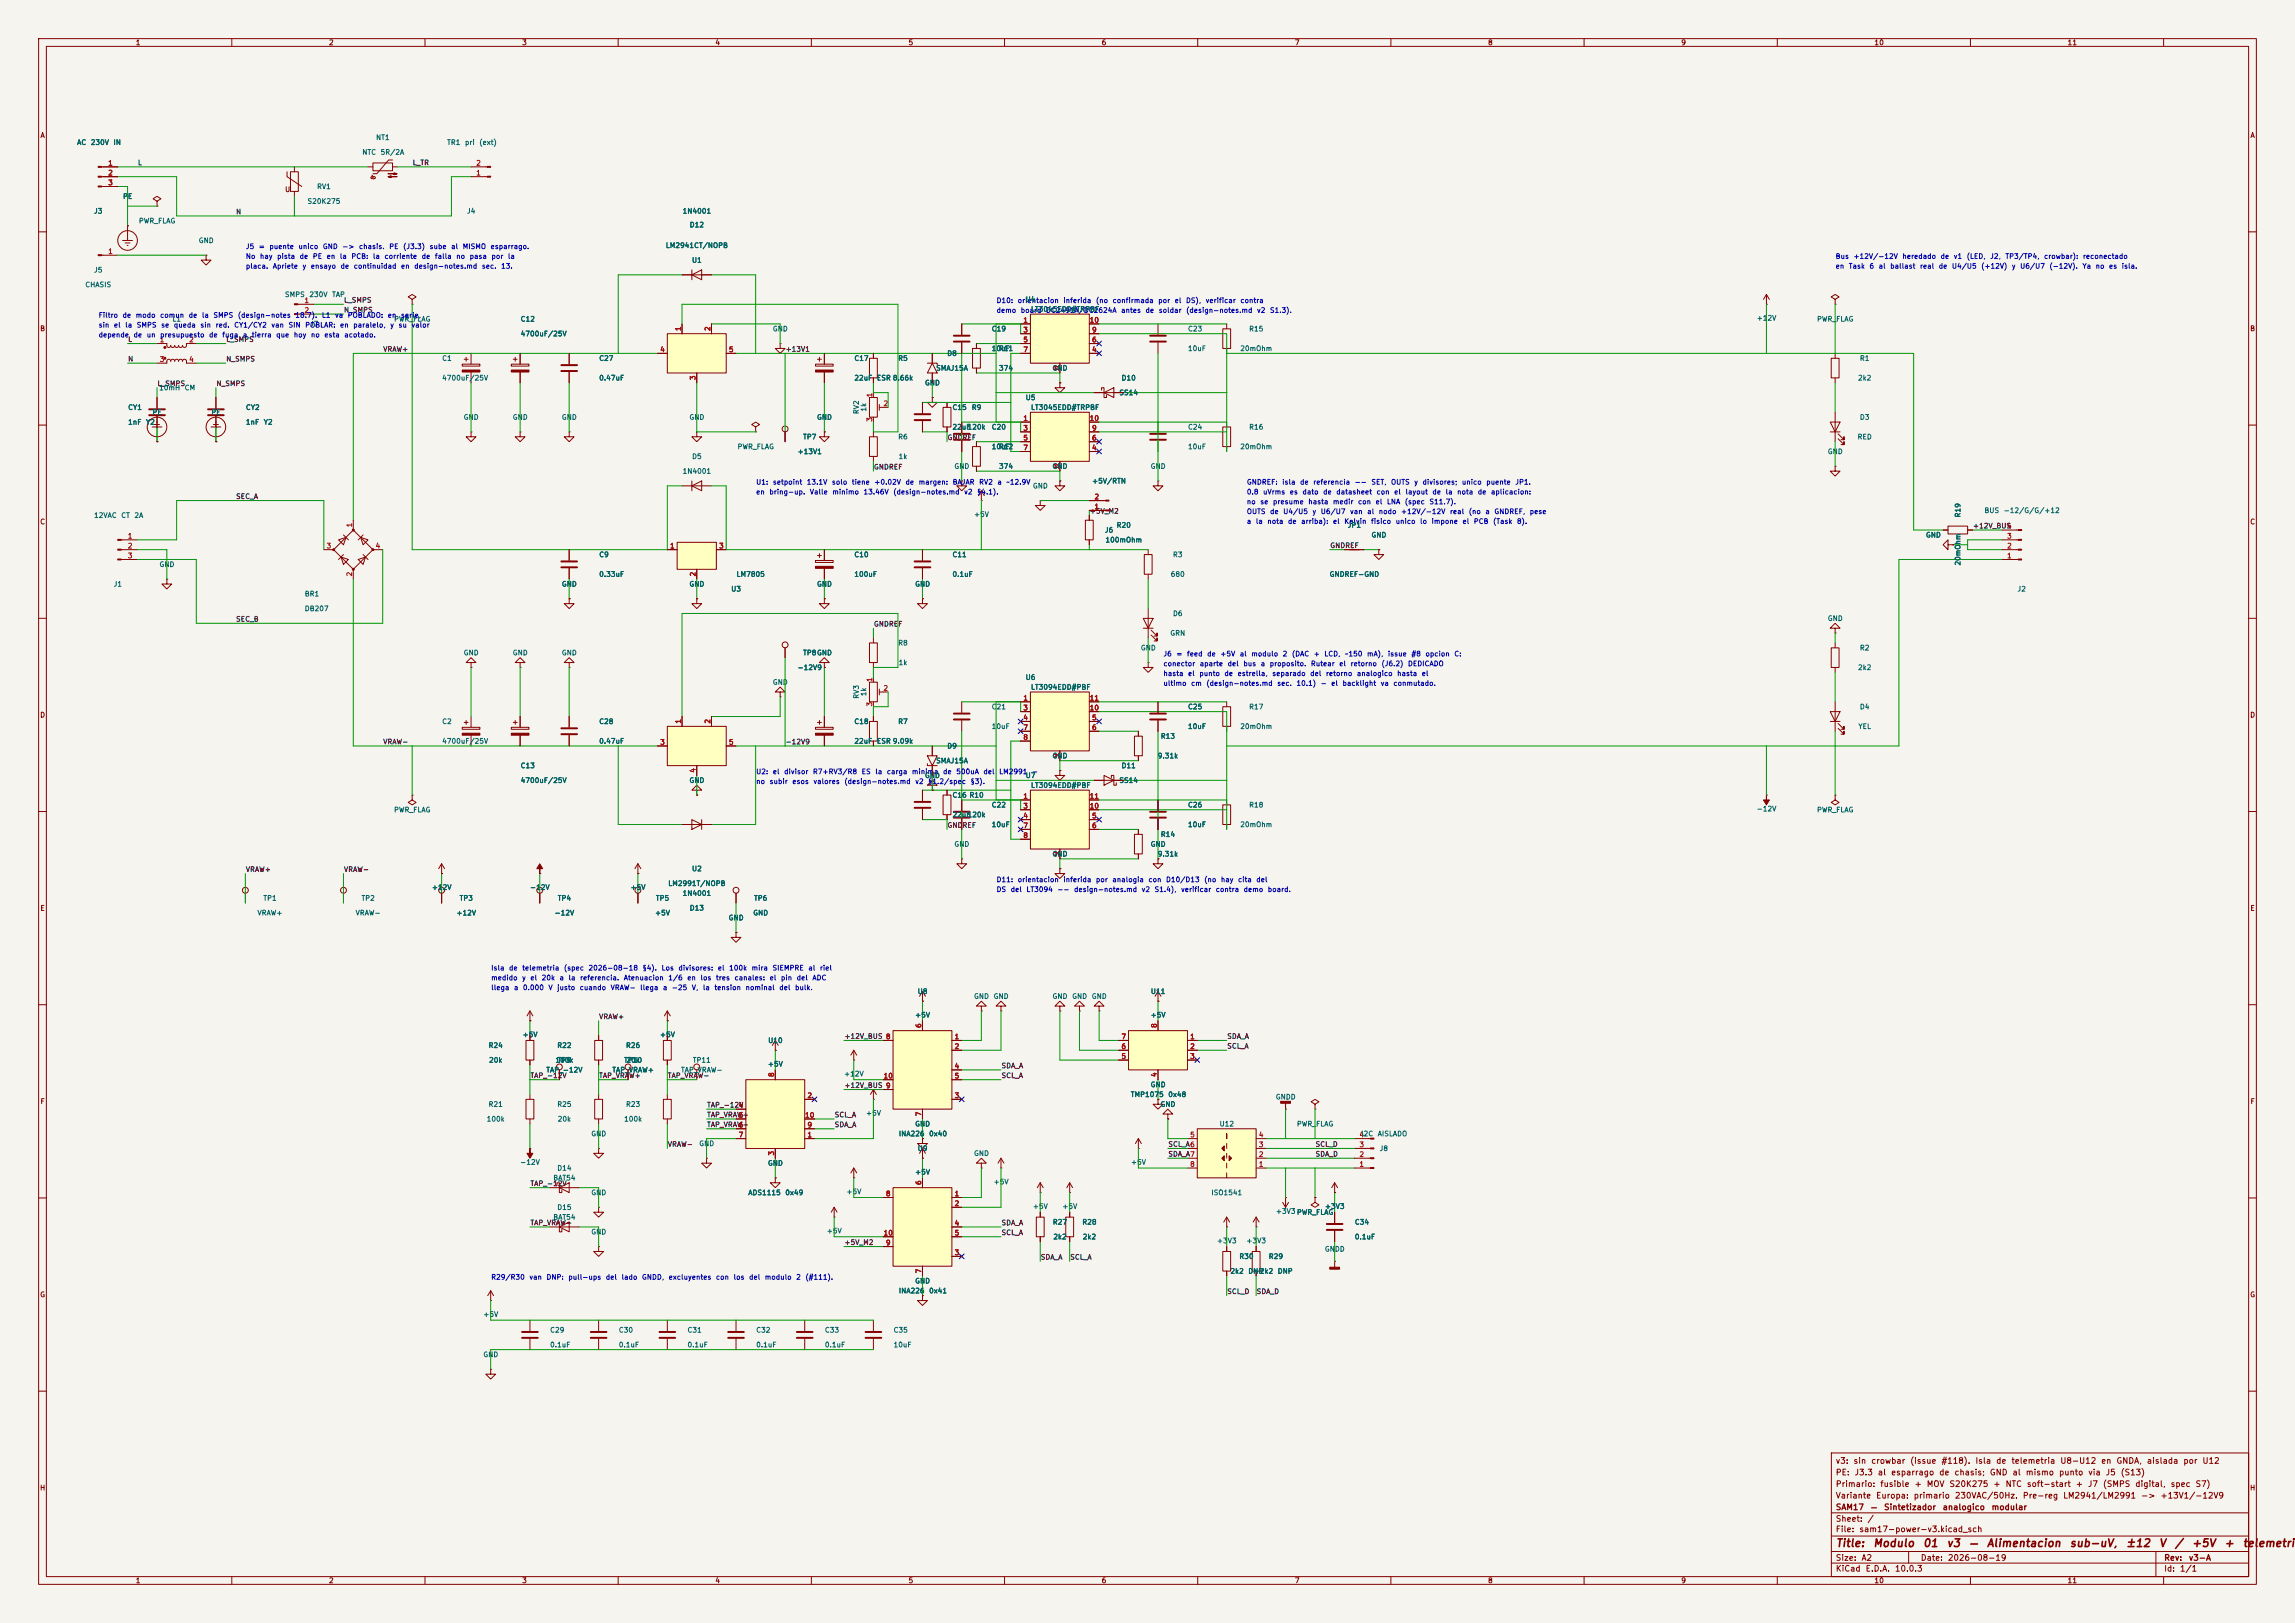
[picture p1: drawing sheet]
<svg xmlns="http://www.w3.org/2000/svg" width="594mm" height="420mm" viewBox="0 0 594 420" stroke-linecap="round" stroke-linejoin="round" font-family="sans-serif">
<defs><g id="words">
<g font-size="2" fill="#840000">
<text x="475" y="400.8">Title:</text>
<text x="484.7" y="400.8">Modulo</text>
<text x="497.6" y="400.8">01</text>
<text x="503.7" y="400.8">v3</text>
<text x="509.5" y="400.8">—</text>
<text x="514.1" y="400.8">Alimentacion</text>
<text x="535.5" y="400.8">sub-uV,</text>
<text x="550" y="400.8">±12</text>
<text x="558.7" y="400.8">V</text>
<text x="562.7" y="400.8">/</text>
<text x="567.1" y="400.8">+5V</text>
<text x="575.5" y="400.8">+</text>
<text x="580.3" y="400.8">telemetria</text>
</g>
<g font-size="1.5" fill="#840000">
<text x="475" y="382.1">PE:</text>
<text x="475" y="379.1">v3:</text>
<text x="479.6" y="379.1">sin</text>
<text x="479.9" y="382.1">J3.3</text>
<text x="484.2" y="379.1">crowbar</text>
<text x="485.9" y="382.1">al</text>
<text x="489.3" y="382.1">esparrago</text>
<text x="494.3" y="379.1">(issue</text>
<text x="501.8" y="382.1">de</text>
<text x="502.3" y="379.1">#118).</text>
<text x="505.7" y="382.1">chasis;</text>
<text x="511.1" y="379.1">Isla</text>
<text x="514.9" y="382.1">GND</text>
<text x="516.5" y="379.1">de</text>
<text x="520.5" y="379.1">telemetria</text>
<text x="520.7" y="382.1">al</text>
<text x="524.2" y="382.1">mismo</text>
<text x="532.8" y="382.1">punto</text>
<text x="533.1" y="379.1">U8-U12</text>
<text x="540.4" y="382.1">via</text>
<text x="543.7" y="379.1">en</text>
<text x="544.9" y="382.1">J5</text>
<text x="547.6" y="379.1">GNDA,</text>
<text x="548.7" y="382.1">(S13)</text>
<text x="555.5" y="379.1">aislada</text>
<text x="565" y="379.1">por</text>
<text x="569.9" y="379.1">U12</text>
<text x="475" y="388.1">Variante</text>
<text x="475" y="385.1">Primario:</text>
<text x="485.4" y="388.1">Europa:</text>
<text x="486.5" y="385.1">fusible</text>
<text x="495.2" y="388.1">primario</text>
<text x="495.4" y="385.1">+</text>
<text x="498.5" y="385.1">MOV</text>
<text x="504.4" y="385.1">S20K275</text>
<text x="505.8" y="388.1">230VAC/50Hz.</text>
<text x="515.8" y="385.1">+</text>
<text x="518.9" y="385.1">NTC</text>
<text x="523.4" y="388.1">Pre-reg</text>
<text x="524.5" y="385.1">soft-start</text>
<text x="533.9" y="388.1">LM2941/LM2991</text>
<text x="537.1" y="385.1">+</text>
<text x="540.3" y="385.1">J7</text>
<text x="544.1" y="385.1">(SMPS</text>
<text x="552.5" y="385.1">digital,</text>
<text x="554" y="388.1">-&gt;</text>
<text x="559" y="388.1">+13V1/-12V9</text>
<text x="561.7" y="385.1">spec</text>
<text x="568.1" y="385.1">S7)</text>
<text x="475" y="394.1">Sheet:</text>
<text x="475" y="391.1">SAM17</text>
<text x="483.2" y="394.1">/</text>
<text x="484" y="391.1">—</text>
<text x="487.5" y="391.1">Sintetizador</text>
<text x="502.7" y="391.1">analogico</text>
<text x="515.3" y="391.1">modular</text>
<text x="475" y="396.8">File:</text>
<text x="481.1" y="396.8">sam17-power-v3.kicad_sch</text>
<text x="475" y="407">KiCad</text>
<text x="475" y="404.2">Size:</text>
<text x="481.7" y="404.2">A2</text>
<text x="482.7" y="407">E.D.A.</text>
<text x="490.3" y="407">10.0.3</text>
<text x="497" y="404.2">Date:</text>
<text x="504" y="404.2">2026-08-19</text>
<text x="560" y="404.2">Rev:</text>
<text x="560" y="407">Id:</text>
<text x="564.1" y="407">1/1</text>
<text x="566.4" y="404.2">v3-A</text>
</g>
<g font-size="1.3" fill="#840000">
<text x="35" y="12">1</text>
<text x="85" y="12">2</text>
<text x="135" y="12">3</text>
<text x="185" y="12">4</text>
<text x="235" y="12">5</text>
<text x="285" y="12">6</text>
<text x="335" y="12">7</text>
<text x="385" y="12">8</text>
<text x="435" y="12">9</text>
<text x="485" y="12">10</text>
<text x="535" y="12">11</text>
<text x="10.3" y="36">A</text>
<text x="582.3" y="36">A</text>
<text x="73.7" y="50">U</text>
<text x="10.3" y="86">B</text>
<text x="582.3" y="86">B</text>
<text x="10.3" y="136">C</text>
<text x="582.3" y="136">C</text>
<text x="10.3" y="186">D</text>
<text x="582.3" y="186">D</text>
<text x="10.3" y="236">E</text>
<text x="582.3" y="236">E</text>
<text x="10.3" y="286">F</text>
<text x="582.3" y="286">F</text>
<text x="10.3" y="336">G</text>
<text x="582.3" y="336">G</text>
<text x="10.2" y="386">H</text>
<text x="582.2" y="386">H</text>
<text x="35" y="410">1</text>
<text x="85" y="410">2</text>
<text x="135" y="410">3</text>
<text x="185" y="410">4</text>
<text x="235" y="410">5</text>
<text x="285" y="410">6</text>
<text x="335" y="410">7</text>
<text x="385" y="410">8</text>
<text x="435" y="410">9</text>
<text x="485" y="410">10</text>
<text x="535" y="410">11</text>
</g>
<g font-size="1.3" fill="#006464">
<text x="19.8" y="37.8">AC</text>
<text x="23.4" y="37.8">230V</text>
<text x="29.2" y="37.8">IN</text>
<text x="93.6" y="40.3">NTC</text>
<text x="97.2" y="36.5">NT1</text>
<text x="98.4" y="40.3">5R/2A</text>
<text x="115.6" y="37.8">TR1</text>
<text x="120.2" y="37.8">pri</text>
<text x="123.9" y="37.8">(ext)</text>
<text x="31.7" y="51.8">PE</text>
<text x="79.5" y="53">S20K275</text>
<text x="81.9" y="49.2">RV1</text>
<text x="24.2" y="55.6">J3</text>
<text x="35.8" y="58.1">PWR_FLAG</text>
<text x="120.7" y="55.6">J4</text>
<text x="176.5" y="55.6">1N4001</text>
<text x="178.4" y="59.1">D12</text>
<text x="51.3" y="63.2">GND</text>
<text x="172.2" y="64.5">LM2941CT/NOPB</text>
<text x="24.2" y="70.8">J5</text>
<text x="179" y="68.3">U1</text>
<text x="21.9" y="74.6">CHASIS</text>
<text x="73.6" y="77.2">SMPS</text>
<text x="79.9" y="77.2">230V</text>
<text x="85.8" y="77.2">TAP</text>
<text x="44.5" y="83.5">L1</text>
<text x="101.9" y="83.5">PWR_FLAG</text>
<text x="134.6" y="83.5">C12</text>
<text x="265.3" y="78.4">U4</text>
<text x="266.7" y="81">LT3045EDD#TRPBF</text>
<text x="454.6" y="83.3">+12V</text>
<text x="470.2" y="83.5">PWR_FLAG</text>
<text x="80.1" y="84.8">J7</text>
<text x="134.6" y="87.3">4700uF/25V</text>
<text x="199.9" y="86.1">GND</text>
<text x="256.5" y="86.1">C19</text>
<text x="307.3" y="86.1">C23</text>
<text x="323.2" y="86.1">R15</text>
<text x="114.3" y="93.7">C1</text>
<text x="154.9" y="93.7">C27</text>
<text x="221" y="93.7">C17</text>
<text x="232.3" y="93.7">R5</text>
<text x="245" y="92.4">D8</text>
<text x="256.5" y="91.1">10uF</text>
<text x="258.4" y="91.1">R11</text>
<text x="307.3" y="91.1">10uF</text>
<text x="320.9" y="91.1">20mOhm</text>
<text x="481.3" y="93.7">R1</text>
<text x="41.1" y="101.3">10mH</text>
<text x="47.7" y="101.3">CM</text>
<text x="114.3" y="98.8">4700uF/25V</text>
<text x="154.9" y="98.8">0.47uF</text>
<text x="221" y="98.8">22uF</text>
<text x="226.8" y="98.8">ESR 8.66k</text>
<text x="239.3" y="100">GND</text>
<text x="242.2" y="96.2">SMAJ15A</text>
<text x="258.4" y="96.2">374</text>
<text x="272.3" y="96.2">GND</text>
<text x="290.2" y="98.8">D10</text>
<text x="480.8" y="98.8">2k2</text>
<text x="33" y="106.4">CY1</text>
<text x="39.3" y="107.7">PE</text>
<text x="54.6" y="107.7">PE</text>
<text x="63.5" y="106.4">CY2</text>
<text x="222.6" y="107.3" transform="rotate(-90 222.6 107.3)">RV2</text>
<text x="224.5" y="106.6" transform="rotate(-90 224.5 106.6)">1k</text>
<text x="246.4" y="106.4">C15</text>
<text x="251.4" y="106.4">R9</text>
<text x="265.3" y="103.8">U5</text>
<text x="266.7" y="106.4">LT3045EDD#TRPBF</text>
<text x="289.6" y="102.6">SS14</text>
<text x="33" y="110.2">1nF</text>
<text x="37.6" y="110.2">Y2</text>
<text x="63.5" y="110.2">1nF</text>
<text x="68.1" y="110.2">Y2</text>
<text x="119.9" y="108.9">GND</text>
<text x="132.6" y="108.9">GND</text>
<text x="145.3" y="108.9">GND</text>
<text x="178.3" y="108.9">GND</text>
<text x="211.3" y="108.9">GND</text>
<text x="246.4" y="111.5">22uF</text>
<text x="250.3" y="111.5">120k</text>
<text x="256.5" y="111.5">C20</text>
<text x="307.3" y="111.5">C24</text>
<text x="323.2" y="111.5">R16</text>
<text x="481.3" y="108.9">D3</text>
<text x="179" y="119.1">D5</text>
<text x="190.8" y="116.5">PWR_FLAG</text>
<text x="206.3" y="117.8">+13V1</text>
<text x="207.7" y="114">TP7</text>
<text x="232.3" y="114">R6</text>
<text x="232.5" y="119.1">1k</text>
<text x="256.5" y="116.5">10uF</text>
<text x="258.4" y="116.5">R12</text>
<text x="307.3" y="116.5">10uF</text>
<text x="320.9" y="116.5">20mOhm</text>
<text x="472.9" y="117.8">GND</text>
<text x="480.7" y="114">RED</text>
<text x="176.5" y="122.9">1N4001</text>
<text x="246.9" y="121.6">GND</text>
<text x="258.4" y="121.6">374</text>
<text x="272.3" y="121.6">GND</text>
<text x="282.5" y="125.4">+5V/RTN</text>
<text x="297.7" y="121.6">GND</text>
<text x="267.2" y="126.7">GND</text>
<text x="24.2" y="134.3">12VAC</text>
<text x="31.2" y="134.3">CT</text>
<text x="34.7" y="134.3">2A</text>
<text x="252" y="134.1">+5V</text>
<text x="288.9" y="136.9">R20</text>
<text x="348.7" y="136.9">JP1</text>
<text x="507.7" y="134" transform="rotate(-90 507.7 134)">R19</text>
<text x="513.5" y="133.1">BUS</text>
<text x="518.5" y="133.1">-12/G/G/+12</text>
<text x="285.8" y="138.1">J6</text>
<text x="286" y="140.7">100mOhm</text>
<text x="354.8" y="139.4">GND</text>
<text x="498.3" y="139.4">GND</text>
<text x="41.1" y="147">GND</text>
<text x="154.9" y="144.5">C9</text>
<text x="154.9" y="149.6">0.33uF</text>
<text x="190.5" y="149.6">LM7805</text>
<text x="221" y="149.6">100uF</text>
<text x="221" y="144.5">C10</text>
<text x="246.4" y="144.5">C11</text>
<text x="246.4" y="149.6">0.1uF</text>
<text x="302.9" y="149.6">680</text>
<text x="303.5" y="144.5">R3</text>
<text x="344" y="149.6">GNDREF-GND</text>
<text x="507.7" y="146.5" transform="rotate(-90 507.7 146.5)">20mOhm</text>
<text x="29.3" y="152.1">J1</text>
<text x="78.7" y="154.6">BR1</text>
<text x="145.3" y="152.1">GND</text>
<text x="178.3" y="152.1">GND</text>
<text x="189.1" y="153.4">U3</text>
<text x="211.3" y="152.1">GND</text>
<text x="236.7" y="152.1">GND</text>
<text x="522" y="153.4">J2</text>
<text x="78.7" y="158.5">DB207</text>
<text x="303.5" y="159.7">D6</text>
<text x="472.9" y="161">GND</text>
<text x="232.3" y="167.3">R8</text>
<text x="302.8" y="164.8">GRN</text>
<text x="119.9" y="169.9">GND</text>
<text x="132.6" y="169.9">GND</text>
<text x="145.3" y="169.9">GND</text>
<text x="206.3" y="173.7">-12V9</text>
<text x="207.7" y="169.9">TP8GND</text>
<text x="232.5" y="172.4">1k</text>
<text x="295.1" y="168.6">GND</text>
<text x="480.8" y="173.7">2k2</text>
<text x="481.3" y="168.6">R2</text>
<text x="199.9" y="177.5">GND</text>
<text x="265.3" y="176.2">U6</text>
<text x="266.7" y="178.8">LT3094EDD#PBF</text>
<text x="222.6" y="181" transform="rotate(-90 222.6 181)">RV3</text>
<text x="224.5" y="180.3" transform="rotate(-90 224.5 180.3)">1k</text>
<text x="256.5" y="183.9">C21</text>
<text x="307.3" y="183.9">C25</text>
<text x="323.2" y="183.9">R17</text>
<text x="481.3" y="183.9">D4</text>
<text x="114.3" y="187.7">C2</text>
<text x="154.9" y="187.7">C28</text>
<text x="221" y="187.7">C18</text>
<text x="232.3" y="187.7">R7</text>
<text x="256.5" y="188.9">10uF</text>
<text x="300.3" y="191.5">R13</text>
<text x="307.3" y="188.9">10uF</text>
<text x="320.9" y="188.9">20mOhm</text>
<text x="480.9" y="188.9">YEL</text>
<text x="114.3" y="192.7">4700uF/25V</text>
<text x="154.9" y="192.7">0.47uF</text>
<text x="221" y="192.7">22uF</text>
<text x="226.8" y="192.7">ESR 9.09k</text>
<text x="242.2" y="197.8">SMAJ15A</text>
<text x="245" y="194">D9</text>
<text x="272.3" y="196.6">GND</text>
<text x="299.5" y="196.6">9.31k</text>
<text x="134.6" y="202.9">4700uF/25V</text>
<text x="134.6" y="199.1">C13</text>
<text x="178.3" y="202.9">GND</text>
<text x="239.3" y="201.6">GND</text>
<text x="265.3" y="201.6">U7</text>
<text x="289.6" y="202.9">SS14</text>
<text x="290.2" y="199.1">D11</text>
<text x="246.4" y="206.7">C16 R10</text>
<text x="256.5" y="209.3">C22</text>
<text x="266.7" y="204.2">LT3094EDD#PBF</text>
<text x="307.3" y="209.3">C26</text>
<text x="323.2" y="209.3">R18</text>
<text x="101.9" y="210.5">PWR_FLAG</text>
<text x="246.4" y="211.8">22uF</text>
<text x="250.3" y="211.8">120k</text>
<text x="256.5" y="214.3">10uF</text>
<text x="307.3" y="214.3">10uF</text>
<text x="320.9" y="214.3">20mOhm</text>
<text x="454.6" y="210.3">-12V</text>
<text x="470.2" y="210.5">PWR_FLAG</text>
<text x="246.9" y="219.4">GND</text>
<text x="272.3" y="222">GND</text>
<text x="297.7" y="219.4">GND</text>
<text x="299.5" y="222">9.31k</text>
<text x="300.3" y="216.9">R14</text>
<text x="179" y="225.8">U2</text>
<text x="68" y="233.4">TP1</text>
<text x="93.4" y="233.4">TP2</text>
<text x="111.7" y="230.6">+12V</text>
<text x="118.8" y="233.4">TP3</text>
<text x="137.1" y="230.6">-12V</text>
<text x="144.2" y="233.4">TP4</text>
<text x="163.1" y="230.6">+5V</text>
<text x="169.6" y="233.4">TP5</text>
<text x="172.8" y="229.6">LM2991T/NOPB</text>
<text x="176.5" y="232.1">1N4001</text>
<text x="195" y="233.4">TP6</text>
<text x="66.5" y="237.2">VRAW+</text>
<text x="91.9" y="237.2">VRAW-</text>
<text x="118" y="237.2">+12V</text>
<text x="143.4" y="237.2">-12V</text>
<text x="169.4" y="237.2">+5V</text>
<text x="178.4" y="235.9">D13</text>
<text x="188.5" y="238.5">GND</text>
<text x="194.8" y="237.2">GND</text>
<text x="237.4" y="257.5">U8</text>
<text x="297.7" y="257.5">U11</text>
<text x="236.7" y="263.6">+5V</text>
<text x="252" y="258.8">GND</text>
<text x="257" y="258.8">GND</text>
<text x="272.3" y="258.8">GND</text>
<text x="277.4" y="258.8">GND</text>
<text x="282.4" y="258.8">GND</text>
<text x="297.7" y="263.6">+5V</text>
<text x="135.1" y="268.7">+5V</text>
<text x="170.7" y="268.7">+5V</text>
<text x="126.3" y="271.5">R24</text>
<text x="126.4" y="275.3">20k</text>
<text x="143.6" y="275.3">100k</text>
<text x="144.1" y="271.5">R22</text>
<text x="144.2" y="275.3">TP9</text>
<text x="161.4" y="275.3">TP10</text>
<text x="161.9" y="271.5">R26</text>
<text x="162" y="275.3">20k</text>
<text x="179.2" y="275.3">TP11</text>
<text x="198.7" y="270.2">U10</text>
<text x="141.3" y="277.8">TAP_-12V</text>
<text x="158.3" y="277.8">TAP_VRAW+</text>
<text x="176.1" y="277.8">TAP_VRAW-</text>
<text x="198.6" y="276.3">+5V</text>
<text x="218.3" y="278.8">+12V</text>
<text x="297.7" y="281.6">GND</text>
<text x="126.3" y="286.7">R21</text>
<text x="144.1" y="286.7">R25</text>
<text x="161.9" y="286.7">R23</text>
<text x="292.5" y="284.2">TMP1075</text>
<text x="300.2" y="286.7">GND</text>
<text x="302.2" y="284.2">0x48</text>
<text x="330.1" y="284.8">GNDD</text>
<text x="125.8" y="290.5">100k</text>
<text x="144.2" y="290.5">20k</text>
<text x="161.4" y="290.5">100k</text>
<text x="224" y="289">+5V</text>
<text x="236.7" y="291.8">GND</text>
<text x="315.5" y="291.8">U12</text>
<text x="335.5" y="291.8">PWR_FLAG</text>
<text x="152.9" y="294.3">GND</text>
<text x="180.8" y="296.9">GND</text>
<text x="232.5" y="294.3">INA226</text>
<text x="237.4" y="298.2">U9</text>
<text x="240.3" y="294.3">0x40</text>
<text x="252" y="299.4">GND</text>
<text x="352.2" y="294.3">I2C</text>
<text x="356.5" y="294.3">AISLADO</text>
<text x="356.9" y="298.2">J8</text>
<text x="134.5" y="301.7">-12V</text>
<text x="143.1" y="305.8">BAT54</text>
<text x="144.1" y="303.2">D14</text>
<text x="198.6" y="302">GND</text>
<text x="236.7" y="304.2">+5V</text>
<text x="292.6" y="301.7">+5V</text>
<text x="152.9" y="309.6">GND</text>
<text x="193.5" y="309.6">ADS1115</text>
<text x="203.1" y="309.6">0x49</text>
<text x="218.9" y="309.3">+5V</text>
<text x="257" y="306.8">+5V</text>
<text x="313.4" y="309.6">ISO1541</text>
<text x="143.1" y="315.9">BAT54</text>
<text x="144.1" y="313.4">D15</text>
<text x="267.2" y="313.1">+5V</text>
<text x="272.4" y="317.2">R27</text>
<text x="274.8" y="313.1">+5V</text>
<text x="280" y="317.2">R28</text>
<text x="330.1" y="314.4">+3V3PWR_FLAG</text>
<text x="335.5" y="314.7">PWR_FLAG</text>
<text x="342.8" y="313.1">+3V3</text>
<text x="350.5" y="317.2">C34</text>
<text x="152.9" y="319.7">GND</text>
<text x="213.9" y="319.5">+5V</text>
<text x="272.5" y="321">2k2</text>
<text x="280.1" y="321">2k2</text>
<text x="314.9" y="322">+3V3</text>
<text x="322.5" y="322">+3V3</text>
<text x="350.5" y="321">0.1uF</text>
<text x="318.3" y="329.9">2k2</text>
<text x="320.6" y="326.1">R30</text>
<text x="323" y="329.9">DNP</text>
<text x="326" y="329.9">2k2</text>
<text x="328.3" y="326.1">R29</text>
<text x="330.6" y="329.9">DNP</text>
<text x="342.8" y="324.2">GNDD</text>
<text x="232.5" y="335">INA226</text>
<text x="236.7" y="332.4">GND</text>
<text x="240.3" y="335">0x41</text>
<text x="125" y="341.1">+5V</text>
<text x="142.2" y="345.1">C29</text>
<text x="160" y="345.1">C30</text>
<text x="177.8" y="345.1">C31</text>
<text x="195.6" y="345.1">C32</text>
<text x="213.4" y="345.1">C33</text>
<text x="231.1" y="345.1">C35</text>
<text x="125" y="351.5">GND</text>
<text x="142.2" y="349">0.1uF</text>
<text x="160" y="349">0.1uF</text>
<text x="177.8" y="349">0.1uF</text>
<text x="195.6" y="349">0.1uF</text>
<text x="213.4" y="349">0.1uF</text>
<text x="231.1" y="349">10uF</text>
</g>
<g font-size="1.3" fill="#a90000">
<text x="27.9" y="43.2">1</text>
<text x="27.9" y="45.7">2</text>
<text x="123.1" y="45.7">1</text>
<text x="123.1" y="43.2">2</text>
<text x="27.9" y="48.2">3</text>
<text x="27.9" y="66">1</text>
<text x="78.7" y="78.7">1</text>
<text x="78.7" y="81.3">2</text>
<text x="264.7" y="83.8">1</text>
<text x="281.9" y="83.8">10</text>
<text x="41.2" y="88.9">1</text>
<text x="48.8" y="88.9">2</text>
<text x="176.5" y="85.8" transform="rotate(-90 176.5 85.8)">1</text>
<text x="184.1" y="85.8" transform="rotate(-90 184.1 85.8)">2</text>
<text x="264.7" y="86.3">3</text>
<text x="264.7" y="88.9">5</text>
<text x="282.5" y="88.9">6</text>
<text x="282.5" y="86.3">9</text>
<text x="41.2" y="94">3</text>
<text x="48.8" y="94">4</text>
<text x="170.7" y="91.4">4</text>
<text x="188.5" y="91.4">5</text>
<text x="264.7" y="91.4">7</text>
<text x="274.3" y="96" transform="rotate(-90 274.3 96)">8</text>
<text x="282.5" y="91.4">4</text>
<text x="180.3" y="98.5" transform="rotate(-90 180.3 98.5)">3</text>
<text x="226" y="102.9" transform="rotate(-90 226 102.9)">1</text>
<text x="228.5" y="105.4">2</text>
<text x="226" y="109.3" transform="rotate(-90 226 109.3)">3</text>
<text x="264.7" y="109.2">1</text>
<text x="264.7" y="111.7">3</text>
<text x="281.9" y="109.2">10</text>
<text x="282.5" y="111.7">9</text>
<text x="264.7" y="114.3">5</text>
<text x="264.7" y="116.8">7</text>
<text x="282.5" y="116.8">4</text>
<text x="282.5" y="114.3">6</text>
<text x="274.3" y="121.4" transform="rotate(-90 274.3 121.4)">8</text>
<text x="283.1" y="129.5">2</text>
<text x="91.4" y="136.6" transform="rotate(-90 91.4 136.6)">1</text>
<text x="283.1" y="132.1">1</text>
<text x="519.4" y="137.1">4</text>
<text x="32.9" y="139.7">1</text>
<text x="32.9" y="142.2">2</text>
<text x="84.4" y="142.2">3</text>
<text x="97.1" y="142.2">4</text>
<text x="173.3" y="142.2">1</text>
<text x="186" y="142.2">3</text>
<text x="519.4" y="142.2">2</text>
<text x="519.4" y="139.7">3</text>
<text x="32.9" y="144.8">3</text>
<text x="91.4" y="149.3" transform="rotate(-90 91.4 149.3)">2</text>
<text x="180.3" y="149.3" transform="rotate(-90 180.3 149.3)">2</text>
<text x="519.4" y="144.8">1</text>
<text x="226" y="176.6" transform="rotate(-90 226 176.6)">1</text>
<text x="228.5" y="179">2</text>
<text x="226" y="183" transform="rotate(-90 226 183)">3</text>
<text x="264.7" y="181.6">1</text>
<text x="264.7" y="184.1">3</text>
<text x="281.9" y="184.1">10</text>
<text x="281.9" y="181.6">11</text>
<text x="176.5" y="187.4" transform="rotate(-90 176.5 187.4)">1</text>
<text x="184.1" y="187.4" transform="rotate(-90 184.1 187.4)">2</text>
<text x="264.7" y="186.7">4</text>
<text x="264.7" y="189.2">7</text>
<text x="264.7" y="191.7">8</text>
<text x="282.5" y="186.7">5</text>
<text x="282.5" y="189.2">6</text>
<text x="170.7" y="193">3</text>
<text x="188.5" y="193">5</text>
<text x="274.3" y="196.3" transform="rotate(-90 274.3 196.3)">9</text>
<text x="180.3" y="200.1" transform="rotate(-90 180.3 200.1)">4</text>
<text x="264.7" y="207">1</text>
<text x="264.7" y="209.5">3</text>
<text x="281.9" y="209.5">10</text>
<text x="281.9" y="207">11</text>
<text x="264.7" y="212.1">4</text>
<text x="264.7" y="214.6">7</text>
<text x="282.5" y="212.1">5</text>
<text x="282.5" y="214.6">6</text>
<text x="264.7" y="217.1">8</text>
<text x="274.3" y="221.7" transform="rotate(-90 274.3 221.7)">9</text>
<text x="229.2" y="269.2">8</text>
<text x="238.7" y="266.1" transform="rotate(-90 238.7 266.1)">6</text>
<text x="246.9" y="269.2">1</text>
<text x="290.1" y="269.2">7</text>
<text x="299.7" y="266.1" transform="rotate(-90 299.7 266.1)">8</text>
<text x="307.9" y="269.2">1</text>
<text x="246.9" y="271.8">2</text>
<text x="290.1" y="274.3">5</text>
<text x="290.1" y="271.8">6</text>
<text x="307.9" y="271.8">2</text>
<text x="307.9" y="274.3">3</text>
<text x="200.6" y="278.8" transform="rotate(-90 200.6 278.8)">8</text>
<text x="228.6" y="279.4">10</text>
<text x="229.2" y="281.9">9</text>
<text x="246.9" y="276.8">4</text>
<text x="246.9" y="279.4">5</text>
<text x="299.7" y="278.8" transform="rotate(-90 299.7 278.8)">4</text>
<text x="191.1" y="287">4</text>
<text x="208.8" y="284.5">2</text>
<text x="246.9" y="284.5">3</text>
<text x="191.1" y="289.5">5</text>
<text x="191.1" y="292.1">6</text>
<text x="208.2" y="289.5">10</text>
<text x="208.8" y="292.1">9</text>
<text x="238.7" y="289" transform="rotate(-90 238.7 289)">7</text>
<text x="191.1" y="294.6">7</text>
<text x="200.6" y="299.2" transform="rotate(-90 200.6 299.2)">3</text>
<text x="208.8" y="294.6">1</text>
<text x="307.9" y="294.6">5</text>
<text x="325.7" y="299.7">2</text>
<text x="325.7" y="297.2">3</text>
<text x="325.7" y="294.6">4</text>
<text x="351.7" y="299.7">2</text>
<text x="351.7" y="297.2">3</text>
<text x="351.7" y="294.6">4</text>
<text x="307.9" y="302.2">8</text>
<text x="325.7" y="302.2">1</text>
<text x="351.7" y="302.2">1</text>
<text x="229.2" y="309.9">8</text>
<text x="238.7" y="306.8" transform="rotate(-90 238.7 306.8)">6</text>
<text x="246.9" y="309.9">1</text>
<text x="246.9" y="312.4">2</text>
<text x="246.9" y="317.5">4</text>
<text x="228.6" y="320">10</text>
<text x="229.2" y="322.6">9</text>
<text x="246.9" y="320">5</text>
<text x="238.7" y="329.6" transform="rotate(-90 238.7 329.6)">7</text>
<text x="246.9" y="325.1">3</text>
</g>
<g font-size="1.3" fill="#0f0f0f">
<text x="35.6" y="43.1">L</text>
<text x="106.7" y="43.1">L_TR</text>
<text x="61" y="55.8">N</text>
<text x="88.9" y="78.6">L_SMPS</text>
<text x="88.9" y="81.2">N_SMPS</text>
<text x="33" y="88.8">L</text>
<text x="58.4" y="88.8">L_SMPS</text>
<text x="33" y="93.9">N</text>
<text x="58.4" y="93.9">N_SMPS</text>
<text x="99.1" y="91.3">VRAW+</text>
<text x="203.2" y="91.3">+13V1</text>
<text x="40.6" y="100.2">L_SMPS</text>
<text x="55.9" y="100.2">N_SMPS</text>
<text x="245.1" y="114.2">GNDREF</text>
<text x="226.1" y="121.8">GNDREF</text>
<text x="61" y="129.4">SEC_A</text>
<text x="281.9" y="133.2">+5V_M2</text>
<text x="510.5" y="137">+12V_BUS</text>
<text x="344.2" y="142.1">GNDREF</text>
<text x="61" y="161.2">SEC_B</text>
<text x="226.1" y="162.4">GNDREF</text>
<text x="99.1" y="192.9">VRAW-</text>
<text x="203.2" y="192.9">-12V9</text>
<text x="245.1" y="214.5">GNDREF</text>
<text x="63.5" y="225.9">VRAW+</text>
<text x="88.9" y="225.9">VRAW-</text>
<text x="154.9" y="264">VRAW+</text>
<text x="218.4" y="269.1">+12V_BUS 8</text>
<text x="317.5" y="269.1">SDA_A</text>
<text x="317.5" y="271.7">SCL_A</text>
<text x="137.2" y="279.3">TAP_-12V</text>
<text x="154.9" y="279.3">TAP_VRAW+</text>
<text x="172.7" y="279.3">TAP_VRAW-</text>
<text x="218.4" y="281.8">+12V_BUS 9</text>
<text x="259.1" y="276.7">SDA_A</text>
<text x="259.1" y="279.3">SCL_A</text>
<text x="182.9" y="286.9">TAP_-12V</text>
<text x="182.9" y="292">TAP_VRAW-</text>
<text x="182.9" y="289.4">TAP_VRAW+</text>
<text x="215.9" y="289.4">SCL_A</text>
<text x="215.9" y="292">SDA_A</text>
<text x="172.7" y="297.1">VRAW-</text>
<text x="302.3" y="297.1">SCL_A6</text>
<text x="302.3" y="299.6">SDA_A7</text>
<text x="340.4" y="299.6">SDA_D</text>
<text x="340.4" y="297.1">SCL_D</text>
<text x="137.2" y="307.2">TAP_-12V</text>
<text x="137.2" y="317.4">TAP_VRAW-</text>
<text x="259.1" y="317.4">SDA_A</text>
<text x="218.4" y="322.5">+5V_M2</text>
<text x="259.1" y="319.9">SCL_A</text>
<text x="269.2" y="326.3">SDA_A</text>
<text x="276.9" y="326.3">SCL_A</text>
<text x="317.5" y="335.2">SCL_D</text>
<text x="325.1" y="335.2">SDA_D</text>
</g>
<g font-size="1.3" fill="#0000c2">
<text x="63.5" y="64.7">J5</text>
<text x="66.8" y="64.7">=</text>
<text x="69.6" y="64.7">puente</text>
<text x="77.1" y="64.7">unico</text>
<text x="83.4" y="64.7">GND</text>
<text x="88.5" y="64.7">-&gt;</text>
<text x="92.8" y="64.7">chasis.</text>
<text x="100.6" y="64.7">PE</text>
<text x="104.2" y="64.7">(J3.3)</text>
<text x="111" y="64.7">sube</text>
<text x="116.6" y="64.7">al</text>
<text x="119.6" y="64.7">MISMO</text>
<text x="126.8" y="64.7">esparrago.</text>
<text x="63.5" y="67.3">No</text>
<text x="63.5" y="69.8">placa.</text>
<text x="67.2" y="67.3">hay</text>
<text x="70.5" y="69.8">Apriete</text>
<text x="71.6" y="67.3">pista</text>
<text x="77.4" y="67.3">de</text>
<text x="78.2" y="69.8">y</text>
<text x="80.3" y="69.8">ensayo</text>
<text x="80.8" y="67.3">PE</text>
<text x="84.4" y="67.3">en</text>
<text x="87.8" y="67.3">la</text>
<text x="88" y="69.8">de</text>
<text x="90.8" y="67.3">PCB:</text>
<text x="91.4" y="69.8">continuidad</text>
<text x="96.4" y="67.3">la</text>
<text x="99.4" y="67.3">corriente</text>
<text x="103.7" y="69.8">en</text>
<text x="107.1" y="69.8">design-notes.md</text>
<text x="109" y="67.3">de</text>
<text x="112.4" y="67.3">falla</text>
<text x="117.9" y="67.3">no</text>
<text x="121.4" y="67.3">pasa</text>
<text x="124.6" y="69.8">sec.</text>
<text x="127.1" y="67.3">por</text>
<text x="129.6" y="69.8">13.</text>
<text x="131.3" y="67.3">la</text>
<text x="475" y="67.3">Bus</text>
<text x="475" y="69.8">en</text>
<text x="478.4" y="69.8">Task</text>
<text x="479.6" y="67.3">+12V/-12V</text>
<text x="483.7" y="69.8">6</text>
<text x="486.1" y="69.8">al</text>
<text x="489.1" y="69.8">ballast</text>
<text x="492.3" y="67.3">heredado</text>
<text x="496.8" y="69.8">real</text>
<text x="501.7" y="69.8">de</text>
<text x="502.1" y="67.3">de</text>
<text x="505.1" y="69.8">U4/U5</text>
<text x="505.5" y="67.3">v1</text>
<text x="508.9" y="67.3">(LED,</text>
<text x="512.6" y="69.8">(+12V)</text>
<text x="515" y="67.3">J2,</text>
<text x="518.9" y="67.3">TP3/TP4,</text>
<text x="520.6" y="69.8">y</text>
<text x="522.7" y="69.8">U6/U7</text>
<text x="528.9" y="67.3">crowbar):</text>
<text x="530.3" y="69.8">(-12V).</text>
<text x="538.9" y="69.8">Ya</text>
<text x="539" y="67.3">reconectado</text>
<text x="542.3" y="69.8">no</text>
<text x="545.7" y="69.8">es</text>
<text x="549" y="69.8">isla.</text>
<text x="25.4" y="82.5">Filtro</text>
<text x="31.6" y="82.5">de</text>
<text x="35" y="82.5">modo</text>
<text x="41.3" y="82.5">comun</text>
<text x="48.7" y="82.5">de</text>
<text x="52.1" y="82.5">la</text>
<text x="55.1" y="82.5">SMPS</text>
<text x="61.4" y="82.5">(design-notes</text>
<text x="76.3" y="82.5">18.7).</text>
<text x="83.2" y="82.5">L1</text>
<text x="86.6" y="82.5">va</text>
<text x="89.9" y="82.5">POBLADO:</text>
<text x="100.2" y="82.5">en</text>
<text x="103.6" y="82.5">serie,</text>
<text x="257.8" y="81.3">demo</text>
<text x="257.8" y="78.7">D10:</text>
<text x="263.3" y="78.7">orientacion</text>
<text x="264.1" y="81.3">board</text>
<text x="270.6" y="81.3">DC2491A/DC2624A</text>
<text x="275.1" y="78.7">inferida</text>
<text x="283.5" y="78.7">(no</text>
<text x="287.8" y="78.7">confirmada</text>
<text x="290" y="81.3">antes</text>
<text x="296.4" y="81.3">de</text>
<text x="299.6" y="78.7">por</text>
<text x="299.8" y="81.3">soldar</text>
<text x="303.9" y="78.7">el</text>
<text x="306.8" y="78.7">DS),</text>
<text x="306.9" y="81.3">(design-notes.md</text>
<text x="311.9" y="78.7">verificar</text>
<text x="320.9" y="78.7">contra</text>
<text x="325.2" y="81.3">v2</text>
<text x="328.6" y="81.3">S1.3).</text>
<text x="25.4" y="85.1">sin</text>
<text x="25.4" y="87.6">depende</text>
<text x="29.4" y="85.1">el</text>
<text x="32.3" y="85.1">la</text>
<text x="34.4" y="87.6">de</text>
<text x="35.3" y="85.1">SMPS</text>
<text x="37.8" y="87.6">un</text>
<text x="41.3" y="87.6">presupuesto</text>
<text x="41.6" y="85.1">se</text>
<text x="44.9" y="85.1">queda</text>
<text x="51.7" y="85.1">sin</text>
<text x="54" y="87.6">de</text>
<text x="55.7" y="85.1">red.</text>
<text x="57.4" y="87.6">fuga</text>
<text x="60.5" y="85.1">CY1/CY2</text>
<text x="62.7" y="87.6">a</text>
<text x="65" y="87.6">tierra</text>
<text x="70.1" y="85.1">van</text>
<text x="71.4" y="87.6">que</text>
<text x="74.5" y="85.1">SIN</text>
<text x="75.9" y="87.6">hoy</text>
<text x="78.9" y="85.1">POBLAR:</text>
<text x="80.3" y="87.6">no</text>
<text x="83.8" y="87.6">esta</text>
<text x="87.9" y="85.1">en</text>
<text x="89" y="87.6">acotado.</text>
<text x="91.3" y="85.1">paralelo,</text>
<text x="100.9" y="85.1">y</text>
<text x="103" y="85.1">su</text>
<text x="106.4" y="85.1">valor</text>
<text x="195.6" y="125.7">U1:</text>
<text x="199.9" y="125.7">setpoint</text>
<text x="208.7" y="125.7">13.1V</text>
<text x="215.2" y="125.7">solo</text>
<text x="220.3" y="125.7">tiene</text>
<text x="226.2" y="125.7">+0.02V</text>
<text x="234.2" y="125.7">de</text>
<text x="237.6" y="125.7">margen:</text>
<text x="246.4" y="125.7">BAJAR</text>
<text x="253.3" y="125.7">RV2</text>
<text x="258" y="125.7">a</text>
<text x="260.3" y="125.7">~12.9V</text>
<text x="322.6" y="125.7">GNDREF:</text>
<text x="331.7" y="125.7">isla</text>
<text x="336.4" y="125.7">de</text>
<text x="339.8" y="125.7">referencia</text>
<text x="350.5" y="125.7">--</text>
<text x="354.8" y="125.7">SET,</text>
<text x="359.9" y="125.7">OUTS</text>
<text x="365.9" y="125.7">y</text>
<text x="368.1" y="125.7">divisores;</text>
<text x="378.2" y="125.7">unico</text>
<text x="384.5" y="125.7">puente</text>
<text x="392.1" y="125.7">JP1.</text>
<text x="195.6" y="128.2">en</text>
<text x="199" y="128.2">bring-up.</text>
<text x="209.5" y="128.2">Valle</text>
<text x="215.3" y="128.2">minimo</text>
<text x="223.4" y="128.2">13.46V</text>
<text x="231.1" y="128.2">(design-notes.md</text>
<text x="249.4" y="128.2">v2</text>
<text x="252.8" y="128.2">§4.1).</text>
<text x="322.6" y="130.8">no</text>
<text x="322.6" y="128.2">0.8</text>
<text x="326" y="130.8">se</text>
<text x="326.8" y="128.2">uVrms</text>
<text x="329.3" y="130.8">presume</text>
<text x="333.7" y="128.2">es</text>
<text x="337" y="128.2">dato</text>
<text x="338.5" y="130.8">hasta</text>
<text x="342.3" y="128.2">de</text>
<text x="344.9" y="130.8">medir</text>
<text x="345.7" y="128.2">datasheet</text>
<text x="351.4" y="130.8">con</text>
<text x="355.9" y="130.8">el</text>
<text x="356.2" y="128.2">con</text>
<text x="358.8" y="130.8">LNA</text>
<text x="360.7" y="128.2">el</text>
<text x="363.5" y="130.8">(spec</text>
<text x="363.6" y="128.2">layout</text>
<text x="369.8" y="130.8">S11.7).</text>
<text x="370.6" y="128.2">de</text>
<text x="374" y="128.2">la</text>
<text x="377" y="128.2">nota</text>
<text x="382.3" y="128.2">de</text>
<text x="385.8" y="128.2">aplicacion:</text>
<text x="322.6" y="135.9">a</text>
<text x="322.6" y="133.3">OUTS</text>
<text x="324.9" y="135.9">la</text>
<text x="327.9" y="135.9">nota</text>
<text x="328.6" y="133.3">de</text>
<text x="332" y="133.3">U4/U5</text>
<text x="333.2" y="135.9">de</text>
<text x="336.6" y="135.9">arriba):</text>
<text x="339.6" y="133.3">y</text>
<text x="341.7" y="133.3">U6/U7</text>
<text x="344.9" y="135.9">el</text>
<text x="347.8" y="135.9">Kelvin</text>
<text x="349.3" y="133.3">van</text>
<text x="353.7" y="133.3">al</text>
<text x="354.7" y="135.9">fisico</text>
<text x="356.7" y="133.3">nodo</text>
<text x="361.1" y="135.9">unico</text>
<text x="362.5" y="133.3">+12V/-12V</text>
<text x="367.4" y="135.9">lo</text>
<text x="370.4" y="135.9">impone</text>
<text x="375.1" y="133.3">real</text>
<text x="378.4" y="135.9">el</text>
<text x="380" y="133.3">(no</text>
<text x="381.3" y="135.9">PCB</text>
<text x="384.3" y="133.3">a</text>
<text x="386.3" y="135.9">(Task</text>
<text x="386.6" y="133.3">GNDREF,</text>
<text x="392.5" y="135.9">8).</text>
<text x="395.8" y="133.3">pese</text>
<text x="301" y="172.7">conector</text>
<text x="301" y="170.2">J6</text>
<text x="304.3" y="170.2">=</text>
<text x="307.1" y="170.2">feed</text>
<text x="310.4" y="172.7">aparte</text>
<text x="312.3" y="170.2">de</text>
<text x="315.7" y="170.2">+5V</text>
<text x="317.6" y="172.7">del</text>
<text x="320.8" y="170.2">al</text>
<text x="321.7" y="172.7">bus</text>
<text x="323.7" y="170.2">modulo</text>
<text x="326.2" y="172.7">a</text>
<text x="328.5" y="172.7">proposito.</text>
<text x="331.9" y="170.2">2</text>
<text x="334.2" y="170.2">(DAC</text>
<text x="339.2" y="172.7">Rutear</text>
<text x="339.9" y="170.2">+</text>
<text x="342.6" y="170.2">LCD,</text>
<text x="346.5" y="172.7">el</text>
<text x="348" y="170.2">~150</text>
<text x="349.4" y="172.7">retorno</text>
<text x="353.7" y="170.2">mA),</text>
<text x="357.4" y="172.7">(J6.2)</text>
<text x="359.1" y="170.2">issue</text>
<text x="364.3" y="172.7">DEDICADO</text>
<text x="365.2" y="170.2">#8</text>
<text x="368.8" y="170.2">opcion</text>
<text x="376.3" y="170.2">C:</text>
<text x="301" y="177.8">ultimo</text>
<text x="301" y="175.2">hasta</text>
<text x="307.4" y="175.2">el</text>
<text x="308.1" y="177.8">cm</text>
<text x="310.3" y="175.2">punto</text>
<text x="312.1" y="177.8">(design-notes.md</text>
<text x="316.8" y="175.2">de</text>
<text x="320.2" y="175.2">estrella,</text>
<text x="329.2" y="175.2">separado</text>
<text x="330.4" y="177.8">sec.</text>
<text x="335.4" y="177.8">10.1)</text>
<text x="339" y="175.2">del</text>
<text x="341.7" y="177.8">-</text>
<text x="343.1" y="175.2">retorno</text>
<text x="344.4" y="177.8">el</text>
<text x="347.3" y="177.8">backlight</text>
<text x="351.1" y="175.2">analogico</text>
<text x="357.2" y="177.8">va</text>
<text x="360.5" y="177.8">conmutado.</text>
<text x="361.5" y="175.2">hasta</text>
<text x="367.9" y="175.2">el</text>
<text x="195.6" y="200.6">U2:</text>
<text x="195.6" y="203.2">no</text>
<text x="199" y="203.2">subir</text>
<text x="199.9" y="200.6">el</text>
<text x="202.8" y="200.6">divisor</text>
<text x="204.9" y="203.2">esos</text>
<text x="210.3" y="200.6">R7+RV3/R8</text>
<text x="210.4" y="203.2">valores</text>
<text x="218.4" y="203.2">(design-notes.md</text>
<text x="222.9" y="200.6">ES</text>
<text x="226.4" y="200.6">la</text>
<text x="229.4" y="200.6">carga</text>
<text x="235.9" y="200.6">minima</text>
<text x="236.8" y="203.2">v2</text>
<text x="240.1" y="203.2">§1.2/spec</text>
<text x="244" y="200.6">de</text>
<text x="247.4" y="200.6">500uA</text>
<text x="251.1" y="203.2">§3).</text>
<text x="254.4" y="200.6">del</text>
<text x="258.5" y="200.6">LM2991</text>
<text x="267" y="200.6">-</text>
<text x="257.8" y="228.6">D11:</text>
<text x="257.8" y="231.1">DS</text>
<text x="261.5" y="231.1">del</text>
<text x="263.3" y="228.6">orientacion</text>
<text x="265.5" y="231.1">LT3094</text>
<text x="273.5" y="231.1">--</text>
<text x="275.1" y="228.6">inferida</text>
<text x="277.9" y="231.1">design-notes.md</text>
<text x="283.5" y="228.6">por</text>
<text x="287.8" y="228.6">analogia</text>
<text x="295.4" y="231.1">v2</text>
<text x="297.1" y="228.6">con</text>
<text x="298.7" y="231.1">S1.4),</text>
<text x="301.7" y="228.6">D10/D13</text>
<text x="305.6" y="231.1">verificar</text>
<text x="311.5" y="228.6">(no</text>
<text x="314.5" y="231.1">contra</text>
<text x="315.9" y="228.6">hay</text>
<text x="320.3" y="228.6">cita</text>
<text x="321.7" y="231.1">demo</text>
<text x="325" y="228.6">del</text>
<text x="328" y="231.1">board.</text>
<text x="127" y="251.4">Isla</text>
<text x="131.6" y="251.4">de</text>
<text x="135" y="251.4">telemetria</text>
<text x="145.8" y="251.4">(spec</text>
<text x="152.2" y="251.4">2026-08-18</text>
<text x="166.2" y="251.4">§4).</text>
<text x="171.1" y="251.4">Los</text>
<text x="175.5" y="251.4">divisores:</text>
<text x="185.7" y="251.4">el</text>
<text x="188.6" y="251.4">100k</text>
<text x="194.4" y="251.4">mira</text>
<text x="199.8" y="251.4">SIEMPRE</text>
<text x="209.1" y="251.4">al</text>
<text x="212.1" y="251.4">riel</text>
<text x="127" y="254">medido</text>
<text x="127" y="256.5">llega</text>
<text x="132.9" y="256.5">a</text>
<text x="135" y="254">y</text>
<text x="135.2" y="256.5">0.000</text>
<text x="137.1" y="254">el</text>
<text x="140.1" y="254">20k</text>
<text x="141.8" y="256.5">V</text>
<text x="144.1" y="256.5">justo</text>
<text x="144.7" y="254">a</text>
<text x="147" y="254">la</text>
<text x="149.9" y="256.5">cuando</text>
<text x="150" y="254">referencia.</text>
<text x="157.9" y="256.5">VRAW-</text>
<text x="161.3" y="254">Atenuacion</text>
<text x="165.6" y="256.5">llega</text>
<text x="171.4" y="256.5">a</text>
<text x="172.8" y="254">1/6</text>
<text x="173.8" y="256.5">-25</text>
<text x="177.8" y="254">en</text>
<text x="178.9" y="256.5">V,</text>
<text x="181.2" y="254">los</text>
<text x="181.8" y="256.5">la</text>
<text x="184.8" y="256.5">tension</text>
<text x="185.2" y="254">tres</text>
<text x="190" y="254">canales:</text>
<text x="192.8" y="256.5">nominal</text>
<text x="199.1" y="254">el</text>
<text x="201.6" y="256.5">del</text>
<text x="202" y="254">pin</text>
<text x="205.6" y="256.5">bulk.</text>
<text x="206.1" y="254">del</text>
<text x="210.1" y="254">ADC</text>
<text x="127" y="331.4">R29/R30</text>
<text x="136.9" y="331.4">van</text>
<text x="141.3" y="331.4">DNP:</text>
<text x="147" y="331.4">pull-ups</text>
<text x="156.7" y="331.4">del</text>
<text x="160.7" y="331.4">lado</text>
<text x="166" y="331.4">GNDD,</text>
<text x="172.9" y="331.4">excluyentes</text>
<text x="185.2" y="331.4">con</text>
<text x="189.7" y="331.4">los</text>
<text x="193.7" y="331.4">del</text>
<text x="197.8" y="331.4">modulo</text>
<text x="205.9" y="331.4">2</text>
<text x="208.3" y="331.4">(#111).</text>
</g>
</g></defs>
<path d="M0 0h594v420h-594z" fill="#f5f4ef" stroke="#f5f4ef" stroke-width=".26"/>
<g fill="none" stroke="#840000" stroke-width=".26">
<path d="M10 10h574v400h-574zM12 12h570v396h-570zM60 10v2M110 10v2M160 10v2M210 10v2M260 10v2M310 10v2M360 10v2M410 10v2M460 10v2M510 10v2"/>
<path d="M560 10v2M10 60h2M53.3 66v1.3h1.3l-1.3 1.3-1.2-1.3h1.2M53.3 66h.1M77.1 78.7h4.2M582 60h2M77.1 81.3h4.2M201.9 88.9v1.3h1.3l-1.3 1.2-1.2-1.2h1.2M201.9 88.9h.1M10 110h2M180.3 111.8v1.2h1.3l-1.3 1.3-1.2-1.3h1.2M180.3 111.8h.1"/>
<path d="M582 110h2M502.9 137.2h1.3M504.2 136.1h5.1v2.1h-5.1zM509.3 137.2h1.2M504.2 141v-1.3l-1.3 1.3 1.3 1.2v-1.2h1.3M505.5 141h.1M10 160h2M582 160h2M10 210h2M582 210h2M299.7 259.1h.1M299.7 256.5l-.7 1.3"/>
<path d="M299.7 256.5l.8 1.3M299.7 256.5v2.6M10 260h2M274.3 260.4h1.3l-1.3-1.3-1.3 1.3h1.3v1.2M274.3 261.6h.1M279.4 260.4h1.3l-1.3-1.3-1.3 1.3h1.3v1.2M279.4 261.6h.1M284.5 260.4h1.2l-1.2-1.3-1.3 1.3h1.3v1.2M284.5 261.6h.1M582 260h2M10 310h2M268.2 315h2.1v5h-2.1z"/>
<path d="M269.2 308.6h.1M269.2 306.1v2.5M269.2 313.7v1.3M269.2 306.1l-.7 1.2M269.2 306.1l.8 1.2M275.8 315h2.1v5h-2.1zM276.9 308.6h.1M276.9 306.1v2.5M276.9 313.7v1.3M276.9 306.1l-.8 1.2M276.9 306.1l.7 1.2M345.4 313.7v2.8"/>
<path d="M345.4 318.5v2.8M582 310h2M238.8 335.3v1.3h1.2l-1.2 1.2-1.3-1.2h1.3M238.8 335.3h.1M269.2 320v1.3M276.9 320v1.3M345.4 326.4h.1M345.4 326.4v1.5M10 360h2M474 376h108v32h-108zM582 360h2M474 397.5h108"/>
<path d="M474 391.5h108M60 408v2M110 408v2M160 408v2M210 408v2M260 408v2M310 408v2M360 408v2M410 408v2M460 408v2M474 404.5h108M474 401.5h108"/>
<path d="M494 401.5v3M510 408v2M558 401.5v6.5M560 408v2"/>
</g>
<path d="M343.4 316.7h4.1M343.4 318.3h4.1" fill="none" stroke="#840000" stroke-width=".51"/>
<g fill="#840000" stroke="#840000" stroke-width=".26">
<path d="M76.2 78.6h.9v.3h-.9z"/>
<path d="M76.2 81.2h.9v.2h-.9z"/>
<path d="M344.2 327.9h2.5v.5h-2.5z"/>
</g>
<path d="M292.1 266.7h15.2v10.2h-15.2z" fill="#ffffc2"/>
<g fill="none" stroke="#840000" stroke-width=".26">
<path d="M147.3 111.8v1.2h1.3l-1.3 1.3-1.3-1.3h1.3M147.3 111.8h.1M238.8 259.1h.1M238.8 256.5l-.8 1.3M238.8 256.5l.7 1.3M238.8 256.5v2.6M289.6 269.2h2.5M289.6 271.8h2.5M289.6 274.3h2.5M292.1 266.7h15.2v10.2h-15.2zM299.7 264.2v2.5M299.7 276.9v2.5"/>
<path d="M307.3 269.2h2.6M307.3 271.8h2.6M307.3 274.3h2.6"/>
</g>
<path d="M231.1 266.7h15.3v20.3h-15.3z" fill="#ffffc2"/>
<g fill="none" stroke="#840000" stroke-width=".26">
<path d="M26.3 43.2h4.2M26.3 45.7h4.2M26.3 48.3h4.2M221 274.3h.1M221 271.8l-.8 1.3M221 271.8l.7 1.3M221 271.8v2.5M228.6 269.2h2.5M228.6 279.4h2.5M231.1 266.7h15.3v20.3h-15.3zM238.8 264.2v2.5M246.4 269.2h2.5"/>
<path d="M246.4 271.8h2.5M246.4 276.9h2.5M246.4 279.4h2.5M226.1 284.5h.1M226.1 281.9l-.8 1.3M226.1 281.9l.7 1.3M226.1 281.9v2.6M228.6 281.9h2.5M238.8 287v2.6M246.4 284.5h2.5M294.6 297.2h.1M294.6 294.6l-.7 1.3"/>
<path d="M294.6 294.6l.8 1.3M294.6 294.6v2.6M299.7 284.5v1.3h1.3l-1.3 1.2-1.3-1.2h1.3M299.7 284.5h.1"/>
</g>
<g fill="#840000" stroke="#840000" stroke-width=".26">
<path d="M25.4 43.1h.9v.2h-.9z"/>
<path d="M25.4 45.6h.9v.2h-.9z"/>
<path d="M25.4 48.1h.9v.3h-.9z"/>
</g>
<path d="M309.9 292.1h15.2v12.7h-15.2z" fill="#ffffc2"/>
<g fill="none" stroke="#840000" stroke-width=".26">
<path d="M33 58.4h.1M33 58.4v3.8M40.6 52.1l1.1-.7-1.1-.6-1 .6 1 .7v1.2M40.6 53.3h.1M26.3 66h4.2M31.7 62.2h2.6M32.4 62.9h1.3M32.9 63.5h.2M211.1 94.2h4.5v.5h-4.5zM211.6 93h1M212.1 92.5v1M213.4 91.4v2.8"/>
<path d="M213.4 96.3v2.8M316.5 85.1h2v5.1h-2zM317.5 83.8v1.3M317.5 90.2v1.2M40.6 102.9v2.8M40.6 107.7v2.8M225 102.9h2.1v5.1h-2.1zM225 113h2.1v5.1h-2.1zM226.1 101.6v1.3M226.1 108v1.2M226.1 111.8v1.2M226.1 118.1v1.3"/>
<path d="M227.6 104.6v1.6M227.6 105.4h2.3M244.1 105.4h2v5.1h-2zM245.1 104.1v1.3M245.1 110.5v1.3M283.2 101.6h7.6M285.1 101v-.7h.6v2.6h.7v-.7M285.7 101.6l2.6-1.3v2.6zM299.7 109.2v2.8M299.7 114v2.8M316.5 110.5h2v5.1h-2zM317.5 109.2v1.3"/>
<path d="M317.5 115.6v1.2M299.7 124.5v1.2h1.3l-1.3 1.3-1.3-1.3h1.3M299.7 124.5h.1M43.2 149.9v1.2h1.2l-1.2 1.3-1.3-1.3h1.3M43.2 149.9h.1M201.9 179.1h1.3l-1.3-1.3-1.2 1.3h1.2v1.2M225 176.5h2.1v5.1h-2.1zM226.1 175.3v1.2M227.6 178.3v1.5M227.6 179.1h2.3M201.9 180.3h.1M225 186.7h2.1v5.1h-2.1z"/>
<path d="M226.1 181.6v1.3M226.1 185.4v1.3M226.1 191.8v1.2M254 260.4h1.3l-1.3-1.3-1.3 1.3h1.3v1.2M254 261.6h.1M259.1 260.4h1.2l-1.2-1.3-1.3 1.3h1.3v1.2M259.1 261.6h.1M238.8 299.7h.1M238.8 294.6v1.3h1.2l-1.2 1.3-1.3-1.3h1.3M238.8 294.6h.1M238.8 297.2l-.8 1.3M238.8 297.2l.7 1.3"/>
<path d="M238.8 297.2v2.5M259.1 299.7l-.8 1.3M259.1 299.7l.7 1.3M259.1 299.7v2.6M302.3 288.3h1.2l-1.2-1.3-1.3 1.3h1.3v1.3M302.3 289.6h.1M307.3 299.7h2.6M307.3 297.2h2.6M307.3 294.6h2.6M309.9 292.1h15.2v12.7h-15.2zM317.5 293.4v1.2zM317.5 295.9v1.3"/>
<path d="M317.5 298.5v1.2M325.1 299.7h2.6M325.1 297.2h2.6M325.1 294.6h2.6M332.7 287h.1M332.7 285.5v1.5M221 304.8h.1M221 302.3l-.8 1.2M221 302.3l.7 1.2M221 302.3v2.5M254 301h1.3l-1.3-1.3-1.3 1.3h1.3v1.3M254 302.3h.1"/>
<path d="M259.1 302.3h.1M307.3 302.3h2.6M317.5 301v1.3M317.5 303.5v1.3M325.1 302.3h2.6M332 311.2l.7 1.2M332.7 309.9h.1M332.7 309.9v2.5M333.5 311.2l-.8 1.2M340.4 309.9v1.3l1 .6-1 .6-1.1-.6 1.1-.6M340.4 309.9h.1M345.4 308.6h.1"/>
<path d="M345.4 306.1l-.7 1.2M345.4 306.1l.8 1.2M345.4 306.1v2.5"/>
<circle cx="33" cy="62.2" r="2.54"/>
</g>
<g fill="#840000" stroke="#840000" stroke-width=".26">
<path d="M318.1 299.1l.7 .6-.7 .7z"/>
<path d="M316.2 299.7l.7-.6v1.3z"/>
<path d="M316.2 297.2l.7-.7v1.3z"/>
<path d="M25.4 65.9h.9v.3h-.9z"/>
<path d="M211.1 95.8h4.5v.5h-4.5z"/>
<path d="M331.5 285h2.5v.5h-2.5z"/>
</g>
<path d="M38.6 105.9h4.1M38.6 107.4h4.1M297.7 112.3h4.1M297.7 113.8h4.1" fill="none" stroke="#840000" stroke-width=".51"/>
<path d="M266.7 81.3h15.2v12.7h-15.2z" fill="#ffffc2"/>
<g fill="none" stroke="#840000" stroke-width=".26">
<path d="M74.3 44.5v1.2l3.8 2.6M75.2 44.5h2v5h-2zM76.2 43.2v1.3M76.2 49.5v1.3M264.2 83.8h2.5M264.2 86.4h2.5M264.2 91.4h2.5M264.2 88.9h2.5M266.7 81.3h15.2v12.7h-15.2zM274.3 99.1v1.2h1.3l-1.3 1.3-1.3-1.3h1.3M274.3 99.1h.1M274.3 94v2.5"/>
<path d="M281.9 83.8h2.6M281.9 86.4h2.6M281.9 91.4h2.6M281.9 88.9h2.6M299.7 83.8v2.8M299.7 88.6v2.8M251.7 115.6h2v5.1h-2zM252.7 114.3v1.3M252.7 120.7v1.2M240 197.6v.5h2.6M240 195.6h2.6l-1.3 2.5zM241.3 193v2.6"/>
<path d="M241.3 198.1v2.6M248.9 181.6v2.8M248.9 186.4v2.8M241.3 203.2h1.3l-1.3-1.3-1.3 1.3h1.3v1.3M241.3 204.5h.1M340.4 285.8l1-.7-1-.6-1.1 .6 1.1 .7v1.2M340.4 287h.1"/>
</g>
<path d="M297.7 86.9h4.1M297.7 88.4h4.1M246.9 184.7h4.1M246.9 186.2h4.1" fill="none" stroke="#840000" stroke-width=".51"/>
<path d="M266.7 106.7h15.2v12.7h-15.2z" fill="#ffffc2"/>
<g fill="none" stroke="#840000" stroke-width=".26">
<path d="M147.3 91.4v2.8M147.3 96.3v2.8M264.2 109.2h2.5M264.2 111.8h2.5M264.2 116.8h2.5M264.2 114.3h2.5M266.7 106.7h15.2v12.7h-15.2zM274.3 119.4v2.5M281.9 109.2h2.6M281.9 111.8h2.6M281.9 116.8h2.6M281.9 114.3h2.6"/>
<path d="M274.3 124.5v1.2h1.3l-1.3 1.3-1.3-1.3h1.3M274.3 124.5h.1M238.8 204.5v2.8M238.8 209.3v2.8M244.1 205.7h2v5.1h-2zM245.1 204.5v1.2M245.1 210.8v1.3M248.9 222.3v1.2h1.3l-1.3 1.3-1.3-1.3h1.3M248.9 222.3h.1M324.1 323.9h2v5h-2zM325.1 322.6v1.3M325.1 328.9v1.3"/>
</g>
<path d="M145.3 94.5h4.1M145.3 96h4.1M236.7 207.5h4.1M236.7 209h4.1" fill="none" stroke="#840000" stroke-width=".51"/>
<path d="M266.7 179.1h15.2v15.2h-15.2z" fill="#ffffc2"/>
<g fill="none" stroke="#840000" stroke-width=".26">
<path d="M176.5 71.1h7.6M179.1 71.1l2.5-1.2v2.5zM179.1 69.9v2.5M266.7 179.1h15.2v15.2h-15.2zM297.2 171.5v1.2h1.2l-1.2 1.3-1.3-1.3h1.3M297.2 171.5h.1M264.2 181.6h2.5M264.2 184.2h2.5M264.2 186.7h2.5M264.2 189.2h2.5M264.2 191.8h2.5M274.3 194.3v2.6"/>
<path d="M281.9 181.6h2.6M281.9 184.2h2.6M281.9 186.7h2.6M281.9 189.2h2.6M248.9 207v2.8M248.9 211.8v2.8M165.1 231.1v2.6M350.5 299.7h4.2M350.5 297.2h4.2M350.5 294.6h4.2M317.5 317.5h.1M317.5 315v2.5"/>
<path d="M317.5 315l-.8 1.2M317.5 315l.8 1.2M325.1 317.5h.1M325.1 315l-.7 1.2M325.1 315l.8 1.2M325.1 315v2.5M350.5 302.3h4.2M316.5 323.9h2v5h-2zM317.5 322.6v1.3M317.5 328.9v1.3"/>
<circle cx="165.1" cy="230.4" r=".76"/>
</g>
<g fill="#840000" stroke="#840000" stroke-width=".26">
<path d="M354.7 302.1h.9v.3h-.9z"/>
<path d="M354.7 299.6h.9v.2h-.9z"/>
<path d="M354.7 297.1h.9v.2h-.9z"/>
<path d="M354.7 294.5h.9v.3h-.9z"/>
</g>
<path d="M246.9 210.1h4.1M246.9 211.6h4.1" fill="none" stroke="#840000" stroke-width=".51"/>
<path d="M231.1 307.3h15.3v20.4h-15.3z" fill="#ffffc2"/>
<path d="M228.6 309.9h2.5M231.1 307.3h15.3v20.4h-15.3zM238.8 304.8v2.5M246.4 309.9h2.5M246.4 312.4h2.5M246.4 317.5h2.5M228.6 320h2.5M228.6 322.6h2.5M238.8 327.7v2.5M246.4 325.1h2.5M246.4 320h2.5" fill="none" stroke="#840000" stroke-width=".26"/>
<path d="M175.3 140.3h10.1v7h-10.1z" fill="#ffffc2"/>
<g fill="none" stroke="#840000" stroke-width=".26">
<path d="M40.6 88.9h2.6v.7l.5 .3 .3-.1 .2-.4 .4 .5 .4-.1 .2-.4 .4 .5 .4-.1 .2-.4 .2 .4 .5 .1 .3-.5 .2 .4 .4 .1 .4-.3 .1-.7h2.5M40.6 94h2.6v-.7l.5-.3 .3 .1 .2 .4 .4-.5 .4 .1 .2 .4 .4-.5 .4 .1 .2 .4 .4-.5 .4 .1 .2 .4 .2-.4 .4-.1 .4 .3 .1 .7h2.5M132.3 94.2h4.6v.5h-4.6zM132.8 93h1.1M133.3 92.5v1M134.6 91.4v2.8M134.6 96.3v2.8M39.4 110.5h2.5M40 109.9h1.3M40.5 109.2h.3M40.6 114.3h.1M40.6 110.5v3.8"/>
<path d="M134.6 111.8v1.2h1.3l-1.3 1.3-1.3-1.3h1.3M134.6 111.8h.1M248.9 109.2v2.8M248.9 114v2.8M269.2 129.5v1.3h1.3l-1.3 1.3-1.2-1.3h1.2M269.2 129.5h.1M280.9 134.6h2.1v5.1h-2.1zM281.9 133.4v1.2M281.9 139.7v1.3M281.9 132.1h4.3M281.9 129.5h4.3M147.3 142.2v2.8"/>
<path d="M147.3 147.1v2.8M172.7 142.2h2.6M175.3 140.3h10.1v7h-10.1zM180.3 147.3v2.6M185.4 142.2h2.6M296.2 143.5h2v5.1h-2zM297.2 142.2v1.3M297.2 148.6v1.3M176.5 213.4h7.6M179.1 212.1l2.5 1.3-2.5 1.2zM181.6 212.1v2.5M165.1 226.1h.1"/>
<path d="M165.1 223.5l-.8 1.3M165.1 223.5l.8 1.3M165.1 223.5v2.6M190.5 231.1v2.6M190.5 241.3v1.3h1.3l-1.3 1.2-1.3-1.2h1.3M190.5 241.3h.1"/>
<circle cx="40.6" cy="110.5" r="2.54"/>
<circle cx="190.5" cy="230.4" r=".76"/>
</g>
<g fill="#840000" stroke="#840000" stroke-width=".26">
<path d="M132.3 95.8h4.6v.5h-4.6z"/>
<path d="M286.2 132h.8v.2h-.8z"/>
<path d="M286.2 129.4h.8v.3h-.8z"/>
<circle cx="42.7" cy="89.9" r=".25"/>
<circle cx="42.7" cy="92.7" r=".25"/>
</g>
<path d="M246.9 112.3h4.1M246.9 113.8h4.1M145.3 145.3h4.1M145.3 146.8h4.1" fill="none" stroke="#840000" stroke-width=".51"/>
<path d="M172.7 188h15.3v10.1h-15.3z" fill="#ffffc2"/>
<g fill="none" stroke="#840000" stroke-width=".26">
<path d="M240 94h2.6v.5M241.3 94l1.3 2.5h-2.6zM241.3 91.4v2.6M241.3 96.5v2.6M238.8 104.1v2.8M238.8 109v2.8M241.3 102.9v1.2h1.3l-1.3 1.3-1.3-1.3h1.3M241.3 102.9h.1M170.2 193h2.5M172.7 188h15.3v10.1h-15.3zM176.5 185.4v2.6M180.3 198.1v2.6"/>
<path d="M184.1 185.4v2.6M188 193h2.5"/>
</g>
<path d="M236.7 107.2h4.1M236.7 108.7h4.1" fill="none" stroke="#840000" stroke-width=".51"/>
<path d="M266.7 204.5h15.2v15.2h-15.2z" fill="#ffffc2"/>
<g fill="none" stroke="#840000" stroke-width=".26">
<path d="M95.2 43.2h1.3M96.3 45.3l.2 .5-.2 .4-.3-.2 .3-.3M96.3 45.7l.8 .1v.3l-.2 .1M96.5 42.2h5.1v2h-5.1zM96.9 46.2l-.3 .2M101.6 41.4h-1l-3.1 3.6h-1M101.6 43.2h1.3M106.7 77.5l1-.7-1-.6-1 .6 1 .7v1.2M106.7 78.7h.1M457.2 78.7h.1M457.2 76.2l-.8 1.3M457.2 76.2l.8 1.3"/>
<path d="M457.2 76.2v2.5M475 77.5l1-.7-1-.6-1 .6 1 .7v1.2M475 78.7h.1M119.6 94.2h4.6v.5h-4.6zM120.1 93h1.1M120.6 92.5v1M121.9 91.4v2.8M121.9 96.3v2.8M225 92.7h2.1v5.1h-2.1zM226.1 91.4v1.3M226.1 97.8v1.3M248.9 83.8v2.8"/>
<path d="M248.9 88.6v2.8M251.7 90.2h2v5.1h-2zM252.7 88.9v1.3M252.7 95.3v1.2M474 92.7h2v5.1h-2zM475 91.4v1.3M475 97.8v1.3M54.6 110.5h2.5M55.2 109.9h1.3M55.8 109.2h.2M55.9 114.3h.1M55.9 102.9v2.8"/>
<path d="M55.9 107.7v6.6M195.6 110.5l1-.6-1-.7-1 .7 1 .6v1.3M195.6 111.8h.1M203.2 111.8v2.5M473.7 109.2h2.5l-1.2 2.6zM473.7 111.8h2.5M475 106.7v7.6M475.7 113.5l1.6 1.6v-.8v.8h-.8M475.7 112.3l1.6 1.5v-.8v.8h-.8M31.3 139.7h4.3M87.6 139.7l1.9-.6-.6 1.9zM88.9 138.4l1.3 1.3"/>
<path d="M91.4 134.6v2.6M93.3 139.1l1.9 .6-1.2 1.3zM94 138.4l-1.3 1.3M176.5 125.7h7.6M179.1 125.7l2.5-1.2v2.5zM179.1 124.5v2.5M248.9 124.5v1.2h1.3l-1.3 1.3-1.3-1.3h1.3M248.9 124.5h.1M254 129.5h.1M254 127l-.8 1.3M254 127l.8 1.3M254 127v2.5"/>
<path d="M475 120.7v1.2h1.2l-1.2 1.3-1.3-1.3h1.3M475 120.7h.1M518.2 139.7h4.2M518.2 137.2h4.2M31.3 144.8h4.3M31.3 142.2h4.3M83.8 142.2h2.6M86.4 142.2l5-5 5.1 5-5.1 5.1zM88.3 144.1l1.9 .7-1.3 1.3zM88.9 143.5l-1.3 1.3M91.4 147.3v2.6M92.7 144.8l1.9-.7-.6 2z"/>
<path d="M94 143.5l1.2 1.3M96.5 142.2h2.6M147.3 154.9v1.3h1.3l-1.3 1.3-1.3-1.3h1.3M147.3 154.9h.1M180.3 154.9v1.3h1.3l-1.3 1.3-1.2-1.3h1.2M180.3 154.9h.1M211.1 145h4.5v.5h-4.5zM211.6 143.8h1M212.1 143.3v1M213.4 154.9v1.3h1.2l-1.2 1.3-1.3-1.3h1.3M213.4 154.9h.1M213.4 142.2v2.8"/>
<path d="M213.4 147.1v2.8M238.8 154.9v1.3h1.2l-1.2 1.3-1.3-1.3h1.3M238.8 154.9h.1M238.8 142.2v2.8M238.8 147.1v2.8M297.2 157.5v7.6M348 142.2h5.1M356.9 142.2v1.3h1.2l-1.2 1.3-1.3-1.3h1.3M356.9 142.2h.1M518.2 144.8h4.2M518.2 142.2h4.2M295.9 160h2.5l-1.2 2.6z"/>
<path d="M295.9 162.6h2.5M297.9 164.3l1.6 1.6v-.8v.8h-.8M297.9 163.1l1.6 1.5v-.8v.8h-.8M474 167.6h2v5.1h-2zM475 166.4v1.2M475 172.7v1.3M274.3 199.4v1.3h1.3l-1.3 1.2-1.3-1.2h1.3M274.3 199.4h.1M293.6 190.5h2.1v5.1h-2.1zM294.6 189.2v1.3M294.6 195.6v1.3M299.7 181.6v2.8"/>
<path d="M299.7 186.4v2.8M316.5 182.9h2v5.1h-2zM317.5 181.6v1.3M317.5 188v1.2M473.7 184.2h2.5l-1.2 2.5zM473.7 186.7h2.5M475 181.6v7.6M475.7 188.5l1.6 1.5v-.8v.8h-.8M475.7 187.2l1.6 1.5v-.7v.7h-.8M180.3 204.5h1.3l-1.3-1.3-1.2 1.3h1.2v1.2M180.3 205.7h.1M264.2 207h2.5"/>
<path d="M264.2 209.6h2.5M264.2 212.1h2.5M264.2 214.6h2.5M264.2 217.2h2.5M266.7 204.5h15.2v15.2h-15.2zM274.3 219.7v2.6M281.9 207h2.6M281.9 209.6h2.6M281.9 212.1h2.6M281.9 214.6h2.6M283.2 201.9h7.6M285.7 200.7l2.6 1.2-2.6 1.3z"/>
<path d="M287.7 201.3v-.6h.6v2.5h.6v-.6M293.6 215.9h2.1v5.1h-2.1zM294.6 214.6v1.3M299.7 207v2.8M299.7 211.8v2.8M316.5 208.3h2v5.1h-2zM317.5 207v1.3M317.5 213.4v1.2M457.2 205.7h.1M475 205.7v1.3l1 .6-1 .7-1-.7 1-.6M475 205.7h.1M274.3 224.8v1.3h1.3l-1.3 1.2-1.3-1.2h1.3"/>
<path d="M274.3 224.8h.1M294.6 221v1.3M299.7 222.3v1.2h1.3l-1.3 1.3-1.3-1.3h1.3M299.7 222.3h.1M200.7 304.8v1.3h1.2l-1.2 1.2-1.3-1.2h1.3M200.7 304.8h.1"/>
<circle cx="55.9" cy="110.5" r="2.54"/>
<circle cx="203.2" cy="111" r=".76"/>
</g>
<path d="M246.9 86.9h4.1M246.9 88.4h4.1M53.8 105.9h4.1M53.8 107.4h4.1M236.7 145.3h4.1M236.7 146.8h4.1M297.7 184.7h4.1M297.7 186.2h4.1M297.7 210.1h4.1M297.7 211.6h4.1" fill="none" stroke="#840000" stroke-width=".51"/>
<g fill="#840000" stroke="#840000" stroke-width=".26">
<path d="M211.1 146.6h4.5v.5h-4.5z"/>
<path d="M522.4 144.7h.8v.2h-.8z"/>
<path d="M522.4 142.1h.8v.3h-.8z"/>
<path d="M522.4 139.6h.8v.2h-.8z"/>
<path d="M522.4 137h.8v.3h-.8z"/>
<path d="M457.2 205.7v1.3h.8l-.8 1.3-.8-1.3h.8z"/>
<path d="M30.5 139.6h.8v.2h-.8z"/>
<path d="M30.5 142.1h.8v.3h-.8z"/>
<path d="M30.5 144.7h.8v.2h-.8z"/>
<path d="M100.5 45.7l.7-.2v.5l-.7-.3h2.2z"/>
<path d="M100.5 45h2.2l-.7 .2v-.5l.7 .3z"/>
<path d="M119.6 95.8h4.6v.5h-4.6z"/>
<circle cx="91.4" cy="147.3" r=".25"/>
<circle cx="86.4" cy="142.2" r=".25"/>
<circle cx="96.5" cy="142.2" r=".25"/>
<circle cx="91.4" cy="137.2" r=".25"/>
</g>
<path d="M172.7 86.4h15.3v10.1h-15.3z" fill="#ffffc2"/>
<g fill="none" stroke="#840000" stroke-width=".26">
<path d="M121.9 45.7h4.2M121.9 43.2h4.2M170.2 91.4h2.5M172.7 86.4h15.3v10.1h-15.3zM176.5 83.8v2.6M180.3 96.5v2.6M184.1 83.8v2.6M188 91.4h2.5M121.9 111.8v1.2h1.3l-1.3 1.3-1.3-1.3h1.3M121.9 111.8h.1M213.4 111.8v1.2h1.2l-1.2 1.3-1.3-1.3h1.3M213.4 111.8h.1"/>
<path d="M121.9 171.5h1.3l-1.3-1.3-1.3 1.3h1.3v1.2M121.9 172.7h.1M134.6 171.5h1.3l-1.3-1.3-1.3 1.3h1.3v1.2M134.6 172.7h.1M147.3 171.5h1.3l-1.3-1.3-1.3 1.3h1.3v1.2M147.3 172.7h.1M203.2 167.6v2.6M213.4 171.5h1.2l-1.2-1.3-1.3 1.3h1.3v1.2M213.4 172.7h.1M225 166.4h2.1v5.1h-2.1zM226.1 165.1v1.3M226.1 171.5v1.2"/>
<path d="M475 162.6h1.2l-1.2-1.3-1.3 1.3h1.3v1.2M475 163.8h.1M119.6 188.2h4.6v.5h-4.6zM120.1 186.9h1.1M120.6 186.4v1.1M121.9 185.4v2.8M121.9 190.2v2.8M132.3 188.2h4.6v.5h-4.6zM132.8 186.9h1.1M133.3 186.4v1.1M134.6 185.4v2.8M134.6 190.2v2.8"/>
<path d="M147.3 185.4v2.8M147.3 190.2v2.8M211.1 188.2h4.5v.5h-4.5zM211.6 186.9h1M212.1 186.4v1.1M213.4 185.4v2.8M213.4 190.2v2.8M106.7 205.7v1.3l1 .6-1 .7-1-.7 1-.6M106.7 205.7h.1M63.5 231.1v2.6M88.9 231.1v2.6M114.3 226.1h.1"/>
<path d="M114.3 223.5v2.6M114.3 231.1v2.6M114.3 223.5l-.8 1.3M114.3 223.5l.8 1.3M139.7 226.1h.1M139.7 231.1v2.6M136.1 269.2h2.1v5.1h-2.1zM137.2 264.2h.1M137.2 261.6l-.8 1.3M137.2 261.6l.7 1.3M137.2 261.6v2.6M137.2 268v1.2"/>
<path d="M137.2 274.3v1.3M144.8 276.9v2.5M153.9 269.2h2.1v5.1h-2.1zM154.9 268v1.2M154.9 274.3v1.3M162.6 276.9v2.5M171.7 269.2h2v5.1h-2zM172.7 264.2h.1M172.7 261.6l-.7 1.3M172.7 261.6l.8 1.3M172.7 261.6v2.6M172.7 268v1.2"/>
<path d="M172.7 274.3v1.3M180.3 276.9v2.5M200.7 271.8h.1M200.7 269.2l-.8 1.3M200.7 269.2l.7 1.3M200.7 269.2v2.6M136.1 284.5h2.1v5.1h-2.1zM137.2 297.2h.1M137.2 283.2v1.3M137.2 289.6v1.2M153.9 284.5h2.1v5.1h-2.1zM154.9 297.2v1.3h1.3l-1.3 1.2-1.2-1.2h1.2"/>
<path d="M154.9 297.2h.1M154.9 283.2v1.3M154.9 289.6v1.2M171.7 284.5h2v5.1h-2zM172.7 283.2v1.3M172.7 289.6v1.2M182.9 299.7v1.3h1.2l-1.2 1.3-1.3-1.3h1.3M182.9 299.7h.1M142.2 317.5h7.7M142.2 307.3h7.7M144.1 316.9v-.7h.7v2.6h.6v-.7M144.1 306.7v-.6h.7v2.5h.6v-.6"/>
<path d="M144.8 317.5l2.5-1.3v2.6zM144.8 307.3l2.5-1.2v2.5zM154.9 312.4v1.3h1.3l-1.3 1.3-1.2-1.3h1.2M154.9 312.4h.1M215.9 315h.1M215.9 312.4l-.8 1.3M215.9 312.4l.8 1.3M215.9 312.4v2.6M127 336.6h.1M127 334l-.8 1.3M127 334l.8 1.3M127 334v2.6"/>
<path d="M154.9 322.6v1.3h1.3l-1.3 1.2-1.2-1.2h1.2M154.9 322.6h.1M127 354.3v1.3h1.3l-1.3 1.3-1.3-1.3h1.3M127 354.3h.1M137.2 341.6v2.8M137.2 346.5v2.8M154.9 341.6v2.8M154.9 346.5v2.8M172.7 341.6v2.8M172.7 346.5v2.8M190.5 341.6v2.8M190.5 346.5v2.8"/>
<path d="M208.3 341.6v2.8M208.3 346.5v2.8M226.1 341.6v2.8M226.1 346.5v2.8"/>
<circle cx="203.2" cy="166.9" r=".76"/>
<circle cx="63.5" cy="230.4" r=".76"/>
<circle cx="88.9" cy="230.4" r=".76"/>
<circle cx="114.3" cy="230.4" r=".76"/>
<circle cx="139.7" cy="230.4" r=".76"/>
<circle cx="144.8" cy="276.1" r=".76"/>
<circle cx="162.6" cy="276.1" r=".76"/>
<circle cx="180.3" cy="276.1" r=".76"/>
</g>
<g fill="#840000" stroke="#840000" stroke-width=".26">
<path d="M126.1 45.6h.9v.2h-.9z"/>
<path d="M126.1 43.1h.9v.2h-.9z"/>
<path d="M211.1 189.7h4.5v.5h-4.5z"/>
<path d="M137.2 297.2v1.3h.7l-.7 1.2-.8-1.2h.8z"/>
<path d="M119.6 189.7h4.6v.5h-4.6z"/>
<path d="M132.3 189.7h4.6v.5h-4.6z"/>
<path d="M139.7 223.5l.8 1.3h-.8v1.3v-1.3h-.8z"/>
</g>
<g fill="none" stroke="#840000" stroke-width=".51">
<path d="M145.3 188.5h4.1M145.3 190h4.1M135.1 344.7h4.1M135.1 346.2h4.1M152.9 344.7h4.1M152.9 346.2h4.1M170.7 344.7h4.1M170.7 346.2h4.1M188.5 344.7h4M188.5 346.2h4M206.2 344.7h4.1M206.2 346.2h4.1"/>
<path d="M224 344.7h4.1M224 346.2h4.1"/>
</g>
<path d="M193 279.4h15.3v17.8h-15.3z" fill="#ffffc2"/>
<g fill="none" stroke="#840000" stroke-width=".26">
<path d="M26.7 43.2h3.8M26.7 45.7h3.8M26.7 48.3h3.8M33 58.4h.1M176.5 71.1h2.6M181.6 71.1h2.5M134.6 91.4v2.8M134.6 96.3v2.8M147.3 91.4v2.8M147.3 96.3v2.8M170.2 91.4h2.5M176.5 83.8v2.6"/>
<path d="M180.3 96.5v2.6M184.1 83.8v2.6M188 91.4h2.5M213.4 91.4v2.8M213.4 96.3v2.8M226.1 91.4v1.3M226.1 97.8v1.3M241.3 91.4v2.6M241.3 96.5v2.6M248.9 83.8v2.8M248.9 88.6v2.8M252.7 88.9v1.3"/>
<path d="M252.7 95.3v1.2M264.2 83.8h2.5M264.2 86.4h2.5M264.2 91.4h2.5M264.2 88.9h2.5M274.3 99.1h.1M274.3 94v2.5M281.9 83.8h2.6M281.9 86.4h2.6M281.9 91.4h2.6M281.9 88.9h2.6M40.6 114.3h.1"/>
<path d="M40.6 102.9v2.8M40.6 107.7v2.8M55.9 114.3h.1M55.9 102.9v2.8M55.9 107.7v2.8M203.2 111.8v2.5M213.4 111.8h.1M238.8 104.1v2.8M238.8 109v2.8M241.3 102.9h.1M245.1 104.1v1.3M245.1 110.5v1.3"/>
<path d="M248.9 109.2v2.8M248.9 114v2.8M252.7 114.3v1.3M264.2 109.2h2.5M264.2 111.8h2.5M264.2 116.8h2.5M264.2 114.3h2.5M274.3 119.4v2.5M281.9 109.2h2.6M281.9 111.8h2.6M281.9 116.8h2.6M281.9 114.3h2.6"/>
<path d="M283.2 101.6h2.5M288.3 101.6h2.5M252.7 120.7v1.2M274.3 124.5h.1M281.9 133.4v1.2M281.9 139.7v1.3M281.9 132.1h3.8M281.9 129.5h3.8M502.9 137.2h1.3M509.3 137.2h1.2M147.3 154.9h.1M147.3 142.2v2.8"/>
<path d="M147.3 147.1v2.8M172.7 142.2h2.6M180.3 154.9h.1M180.3 147.3v2.6M185.4 142.2h2.6M213.4 154.9h.1M213.4 142.2v2.8M213.4 147.1v2.8M238.8 154.9h.1M238.8 142.2v2.8M238.8 147.1v2.8M348 142.2h5.1"/>
<path d="M356.9 142.2h.1M505.5 141h.1M203.2 167.6v2.6M213.4 172.7h.1M134.6 185.4v2.8M134.6 190.2v2.8M147.3 185.4v2.8M147.3 190.2v2.8M170.2 193h2.5M176.5 185.4v2.6M180.3 198.1v2.6M184.1 185.4v2.6"/>
<path d="M188 193h2.5M213.4 185.4v2.8M213.4 190.2v2.8M226.1 185.4v1.3M226.1 191.8v1.2M241.3 193v2.6M241.3 198.1v2.6M264.2 181.6h2.5M264.2 184.2h2.5M264.2 186.7h2.5M264.2 189.2h2.5M264.2 191.8h2.5"/>
<path d="M274.3 199.4h.1M274.3 194.3v2.6M281.9 181.6h2.6M281.9 184.2h2.6M281.9 186.7h2.6M281.9 189.2h2.6M294.6 189.2v1.3M294.6 195.6v1.3M299.7 181.6v2.8M299.7 186.4v2.8M176.5 213.4h2.6M180.3 205.7h.1"/>
<path d="M181.6 213.4h2.5M238.8 204.5v2.8M238.8 209.3v2.8M241.3 204.5h.1M245.1 204.5v1.2M245.1 210.8v1.3M248.9 207v2.8M248.9 211.8v2.8M264.2 207h2.5M264.2 209.6h2.5M264.2 212.1h2.5M264.2 214.6h2.5"/>
<path d="M264.2 217.2h2.5M274.3 219.7v2.6M281.9 207h2.6M281.9 209.6h2.6M281.9 212.1h2.6M281.9 214.6h2.6M283.2 201.9h2.5M288.3 201.9h2.5M294.6 214.6v1.3M299.7 207v2.8M299.7 211.8v2.8M114.3 226.1h.1"/>
<path d="M114.3 231.1v2.6M139.7 226.1h.1M139.7 231.1v2.6M165.1 226.1h.1M165.1 231.1v2.6M190.5 231.1v2.6M274.3 224.8h.1M294.6 221v1.3M299.7 222.3h.1M190.5 241.3h.1M238.8 259.1h.1M299.7 259.1h.1"/>
<path d="M137.2 264.2h.1M137.2 268v1.2M137.2 274.3v1.3M144.8 276.9v2.5M154.9 268v1.2M154.9 274.3v1.3M162.6 276.9v2.5M172.7 264.2h.1M172.7 268v1.2M172.7 274.3v1.3M193 279.4h15.3v17.8h-15.3zM200.7 271.8h.1"/>
<path d="M200.7 276.9v2.5M228.6 269.2h2.5M228.6 279.4h2.5M238.8 264.2v2.5M246.4 269.2h2.5M246.4 271.8h2.5M246.4 276.9h2.5M246.4 279.4h2.5M289.6 269.2h2.5M289.6 271.8h2.5M289.6 274.3h2.5M299.7 264.2v2.5"/>
<path d="M299.7 276.9v2.5M307.3 269.2h2.6M307.3 271.8h2.6M307.3 274.3h2.6M190.5 294.6h2.5M190.5 287h2.5M190.5 289.6h2.5M190.5 292.1h2.5M200.7 297.2v2.5M208.3 294.6h2.5M208.3 284.5h2.5M208.3 289.6h2.5"/>
<path d="M208.3 292.1h2.5M228.6 281.9h2.5M238.8 299.7h.1M238.8 294.6h.1M238.8 287v2.6M246.4 284.5h2.5M299.7 284.5h.1M302.3 289.6h.1M200.7 304.8h.1M228.6 309.9h2.5M238.8 304.8v2.5M246.4 309.9h2.5"/>
<path d="M246.4 312.4h2.5M246.4 317.5h2.5M269.2 313.7v1.3M276.9 313.7v1.3M340.4 309.9h.1M345.4 308.6h.1M345.4 313.7v2.8M345.4 318.5v2.8M228.6 320h2.5M228.6 322.6h2.5M238.8 335.3h.1M238.8 327.7v2.5"/>
<path d="M246.4 325.1h2.5M246.4 320h2.5M269.2 320v1.3M276.9 320v1.3M317.5 322.6v1.3M317.5 328.9v1.3M325.1 322.6v1.3M325.1 328.9v1.3"/>
</g>
<g fill="none" stroke="#009600" stroke-width=".26">
<path d="M30.5 43.2h64.7M30.5 45.7h15.2v10.2h71.1v-10.2h5.1M30.5 48.3h2.5v10.1M33 53.3h7.6M76.2 50.8v5.1M102.9 43.2h19M30.5 66h22.8M81.3 78.7h7.6M106.7 78.7v63.5h66v-16.5h3.8M176.5 71.1h-16.5v20.3M184.1 71.1h11.5v20.3M457.2 78.7v12.7"/>
<path d="M475 78.7v12.7M33 88.9h7.6M33 94h7.6M50.8 88.9h7.6M50.8 94h7.6M81.3 81.3h7.6M121.9 99.1v12.7M134.6 99.1v12.7M147.3 99.1v12.7M170.2 91.4h-78.8v43.2M176.5 83.8v-5.1h55.9v33.1h-6.3v-2.6M180.3 99.1v12.7h15.3"/>
<path d="M184.1 83.8h17.8v5.1M190.5 91.4h67.3M203.2 91.4v22.9M213.4 99.1v12.7M226.1 99.1v2.5h3.8v3.8M241.3 99.1v3.8M248.9 83.8h15.3v2.6M248.9 91.4v33.1M252.7 88.9h11.5M252.7 96.5h21.6v2.6M257.8 83.8v25.4M264.2 91.4h-2.6v25.4h2.6"/>
<path d="M284.5 86.4h33v30.4M284.5 83.8h33M299.7 91.4v33.1M317.5 91.4h177.8v45.8h7.6M475 99.1v7.6M40.6 100.3v2.6M40.6 110.5v3.8M55.9 100.3v2.6M55.9 110.5v3.8M226.1 119.4v2.5M238.8 111.8h6.3v2.5M238.8 104.1h22.8"/>
<path d="M248.9 109.2h15.3v2.6M252.7 114.3h11.5M257.8 101.6h25.4M284.5 109.2h33M284.5 111.8h33M290.8 101.6h26.7M475 114.3v6.4M35.6 139.7h10.1v-10.2h38.1v12.7M184.1 125.7h3.9v16.5h109.2M252.7 121.9h21.6v2.6M254 129.5v12.7M269.2 129.5h12.7"/>
<path d="M281.9 132.1v1.3M510.5 137.2h7.7M518.2 139.7h-8.9v2.5h8.9M35.6 142.2h7.6v7.7M91.4 149.9v43.1h78.8M99.1 142.2v19.1h-48.3v-16.5h-15.2M147.3 149.9v5M180.3 149.9v5M213.4 149.9v5M238.8 149.9v5M281.9 141v1.2M297.2 149.9v7.6"/>
<path d="M344.2 142.2h3.8M353.1 142.2h3.8M505.5 141h3.8M518.2 144.8h-26.7v48.2h-174M121.9 172.7v12.7M134.6 172.7v12.7M147.3 172.7v12.7M203.2 170.2v22.8M213.4 172.7v12.7M226.1 175.3v-2.6h6.3v-13.9h-55.9v26.6M226.1 162.6v2.5M229.9 179.1v3.8h-3.8v2.5"/>
<path d="M297.2 165.1v6.4M475 163.8v2.6M475 174v7.6M106.7 193v12.7M160 193v20.4h16.5M190.5 193h67.3M195.6 193v20.4h-11.5M201.9 180.3v5.1h-17.8M248.9 181.6h15.3v2.6M248.9 189.2v33.1M257.8 181.6v25.4M264.2 191.8h-2.6v25.4h2.6"/>
<path d="M284.5 184.2h33v30.4M284.5 181.6h33M284.5 189.2h10.1M294.6 196.9h-20.3v2.5M299.7 189.2v33.1M457.2 193v12.7M475 189.2v16.5M180.3 200.7v5M238.8 212.1h6.3v2.5M238.8 204.5h22.8M241.3 200.7v3.8M248.9 207h15.3v2.6"/>
<path d="M257.8 201.9h25.4M284.5 207h33M284.5 214.6h10.1M284.5 209.6h33M290.8 201.9h26.7M63.5 226.1v7.6M88.9 226.1v7.6M114.3 226.1v7.6M139.7 226.1v7.6M165.1 226.1v7.6M190.5 233.7v7.6M294.6 222.3h-20.3v2.5"/>
<path d="M238.8 259.1v5.1M299.7 259.1v5.1M137.2 279.4h7.6M137.2 264.2v3.8M137.2 275.6v7.6M154.9 264.2v3.8M154.9 275.6v7.6M154.9 279.4h7.7M172.7 264.2v3.8M172.7 275.6v7.6M172.7 279.4h7.6M200.7 271.8v5.1"/>
<path d="M218.4 269.2h10.2M221 274.3v5.1h7.6M248.9 279.4h10.2M248.9 276.9h10.2M254 261.6v7.6h-5.1M259.1 261.6v10.2h-10.2M274.3 261.6v12.7h15.3M279.4 261.6v10.2h10.2M284.5 261.6v7.6h5.1M299.7 279.4v5.1M309.9 271.8h7.6M309.9 269.2h7.6"/>
<path d="M137.2 290.8v6.4M154.9 290.8v6.4M172.7 290.8v6.4M182.9 287h7.6M182.9 289.6h7.6M182.9 292.1h7.6M190.5 294.6h-7.6v5.1M200.7 299.7v5.1M210.8 289.6h5.1M210.8 292.1h5.1M218.4 281.9h10.2M226.1 284.5v10.1h-15.3"/>
<path d="M238.8 289.6v5M238.8 299.7v5.1M294.6 297.2v5.1h12.7M302.3 289.6v5h5M302.3 299.7h5M302.3 297.2h5M327.7 294.6h22.8M327.7 299.7h22.8M327.7 297.2h22.8M332.7 287v7.6M340.4 287v7.6M137.2 317.5h5"/>
<path d="M137.2 307.3h5M149.9 307.3h5v5.1M149.9 317.5h5v5.1M215.9 315v5h12.7M221 304.8v5.1h7.6M248.9 317.5h10.2M254 302.3v7.6h-5.1M259.1 302.3v10.1h-10.2M269.2 308.6v5.1M276.9 308.6v5.1M317.5 317.5v5.1M325.1 317.5v5.1"/>
<path d="M327.7 302.3h22.8M332.7 302.3v7.6M340.4 302.3v7.6M345.4 308.6v5.1M127 336.6v5h99.1M218.4 322.6h10.2M238.8 330.2v5.1M248.9 320h10.2M269.2 321.3v5.1M276.9 321.3v5.1M317.5 330.2v5.1M325.1 330.2v5.1"/>
<path d="M345.4 321.3v5.1M226.1 349.3h-99.1v5"/>
</g>
<g fill="none" stroke="#000084" stroke-width=".26">
<path d="M283.9 88.3l1.2 1.2M283.9 90.8l1.2 1.2M285.1 88.3l-1.2 1.2M285.1 90.8l-1.2 1.2M283.9 116.2l1.2 1.2M283.9 113.7l1.2 1.2M285.1 116.2l-1.2 1.2M285.1 113.7l-1.2 1.2M263.6 188.6l1.2 1.2M263.6 186.1l1.2 1.2M264.8 188.6l-1.2 1.2M264.8 186.1l-1.2 1.2"/>
<path d="M283.9 186.1l1.2 1.2M285.1 186.1l-1.2 1.2M263.6 214l1.2 1.2M263.6 211.5l1.2 1.2M264.8 214l-1.2 1.2M264.8 211.5l-1.2 1.2M283.9 211.5l1.2 1.2M285.1 211.5l-1.2 1.2M309.3 273.7l1.2 1.2M310.5 273.7l-1.2 1.2M210.2 283.9l1.2 1.2M211.4 283.9l-1.2 1.2"/>
<path d="M248.3 283.9l1.2 1.2M249.5 283.9l-1.2 1.2M248.3 324.5l1.2 1.2M249.5 324.5l-1.2 1.2"/>
</g>
<use href="#words"/>
</svg>
